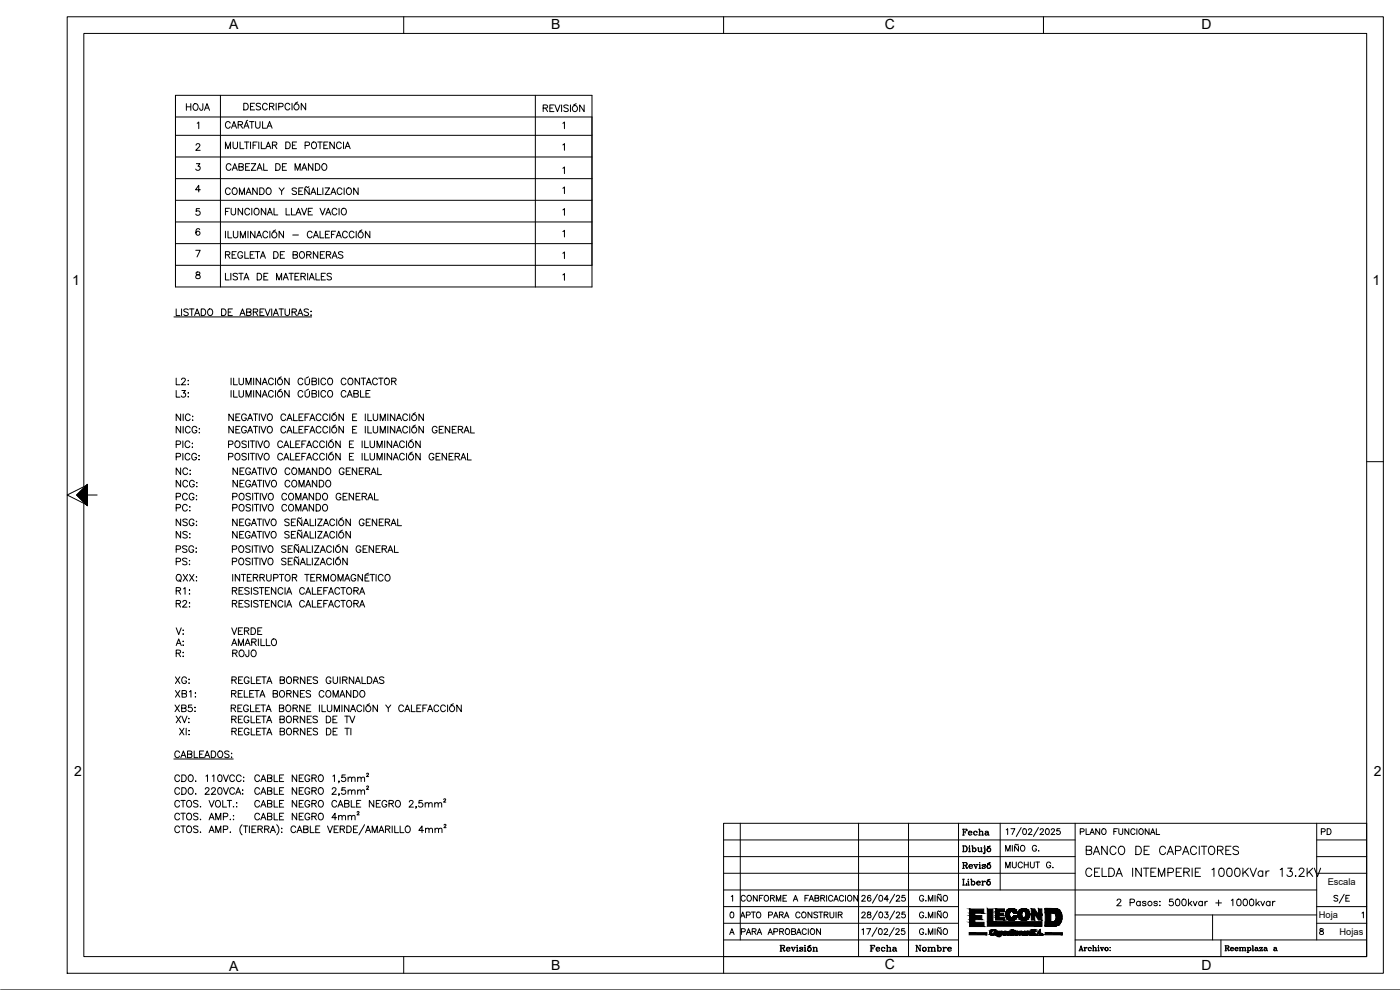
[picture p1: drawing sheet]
<svg xmlns="http://www.w3.org/2000/svg" width="420mm" height="297mm" viewBox="0 0 420 297" stroke-linecap="round" stroke-linejoin="round" font-family="sans-serif">
<defs><g id="words">
<text font-size="6.2" x="399.3" y="272.3">S/E</text>
<g font-size="5.7">
<text x="51.9" y="116.8">L2: ILUMINACIÓN CÚBICO CONTACTOR</text>
<text x="51.9" y="162.6">NS: NEGATIVO SEÑALIZACIÓN</text>
<text x="51.9" y="170.7">PS: POSITIVO SEÑALIZACIÓN</text>
<text x="51.9" y="175.7">QXX: INTERRUPTOR TERMOMAGNÉTICO</text>
<text x="325.3" y="257.5">BANCO DE CAPACITORES</text>
<text x="324.9" y="264.2">CELDA INTEMPERIE 1000KVar 13.2KV</text>
</g>
<g font-size="5.3">
<text x="51.9" y="120.3">L3: ILUMINACIÓN CÚBICO CABLE</text>
<text x="51.9" y="143.6">NC: NEGATIVO COMANDO GENERAL</text>
<text x="51.9" y="147.5">NCG: NEGATIVO COMANDO</text>
<text x="51.9" y="151.3">PCG: POSITIVO COMANDO GENERAL</text>
<text x="51.9" y="154.5">PC: POSITIVO COMANDO</text>
<text x="51.9" y="166.9">PSG: POSITIVO SEÑALIZACIÓN GENERAL</text>
<text x="51.9" y="179.6">R1: RESISTENCIA CALEFACTORA</text>
<text x="51.9" y="183.4">R2: RESISTENCIA CALEFACTORA</text>
<text x="51.9" y="191.6">V: VERDE</text>
<text x="51.9" y="195.1">A: AMARILLO</text>
<text x="51.9" y="198.3">R: ROJO</text>
<text x="51.9" y="206.4">XG: REGLETA BORNES GUIRNALDAS</text>
<text x="52.9" y="221.9">XI: REGLETA BORNES DE TI</text>
</g>
<g font-size="4.9">
<text x="55" y="34.2">HOJA</text>
<text x="67" y="52.2">CABEZAL DE MANDO</text>
<text x="66.7" y="65.6">FUNCIONAL LLAVE VACIO</text>
<text x="66.7" y="78.7">REGLETA DE BORNERAS</text>
<text x="51.9" y="210.3">XB1: RELETA BORNES COMANDO</text>
<text x="51.9" y="218">XV: REGLETA BORNES DE TV</text>
<text x="287.9" y="251.9">Fecha</text>
<text x="395.8" y="251.5">PD</text>
<text x="287.9" y="261.8">Revisó</text>
<text x="300.9" y="261.8">MUCHUT G.</text>
<text x="287.9" y="266.7">Liberó</text>
</g>
<g font-size="4.4">
<text x="233.2" y="286.5">Revisión</text>
<text x="260.4" y="286.5">Fecha</text>
<text x="274.1" y="286.5">Nombre</text>
</g>
<g font-size="4.2">
<text x="68.8" y="8.8">A</text>
<text x="165.4" y="8.8">B</text>
<text x="265.5" y="8.8">C</text>
<text x="360.6" y="8.8">D</text>
<text x="21.6" y="85.4">1</text>
<text x="411.9" y="85.4">1</text>
<text x="22.2" y="232.8">2</text>
<text x="412.3" y="232.8">2</text>
<text x="68.8" y="291.3">A</text>
<text x="165.4" y="291.1">B</text>
<text x="265.5" y="290.7">C</text>
<text x="360.6" y="291">D</text>
</g>
<g font-size="2.8">
<text x="398.5" y="265.5">Escala</text>
<text x="395.8" y="275.5">Hoja</text>
<text x="402" y="280.5">Hojas</text>
</g>
</g></defs>
<!-- layer: FORA3 -->
<path d="M20.2 5h395v287h-395zM121.2 5v5M217.2 5v5M313.2 5v5M410.2 138.5h5M23.2 148.5l3 3-6-3 6-3v6M25.2 146v-136h385v277h-385v-136M26.2 148.5h3M.2 297h419.9M121.2 287v5M217.2 287v5M313.2 287v5" fill="none" stroke="#000" stroke-width=".3"/>
<g fill="#000" stroke="#000" stroke-width=".3">
<path d="M23.2 148.5l3-3v6zM23.2 148.5l3-3v6zM23.2 148.5l3-3v6zM23.2 148.5l3-3v6zM23.2 148.5l3-3v6z"/>
<path d="M23.2 148.5l3 3v-6zM23.2 148.5l3 3v-6z"/>
</g>
<!-- layer: EJES -->
<g fill="none" stroke="#000" stroke-width=".3">
<path d="M217.2 247h193v40h-193zM217.2 252h105.5M217.2 257h105.5M222.2 247v35M257.7 247v40M272.7 247v40M287.7 247v40M288.9 253.8h.8a.93 .93 0 0 1 .6 .9 .93 .93 0 0 1-.6 .9h-.8M289.1 253.8v1.8M289.2 253.8v1.8M289.7 253.8a.99 .99 0 0 1 0 1.8M290.7 254.4h.3v1.2"/>
<path d="M290.7 255.6h.6M290.9 253.9h.1zM290.9 254.4v1.2M291.6 253.8h.3v1.8M291.8 253.8v1.8M291.9 254.6a.56 .56 0 0 1 .9 0 .56 .56 0 0 1 0 .8 .56 .56 0 0 1-.9-.1M292.4 254.4l.5 .5-.1 .4-.4 .3M293.3 254.4h.4v.9l.2 .3M293.6 254.4l.1 1.1 .4 .1 .4-.3M294.3 254.4h.3v1.2M294.5 254.4v1.2h.4M295.3 254.4h.3v1.5l-.4 .1"/>
<path d="M295.4 253.9h.2zM295.5 254.4l-.2 1.7M296.4 254.1l.8-.3zM296.7 254.4a.59 .59 0 0 0-.4 .9 .59 .59 0 0 0 1 0 .59 .59 0 0 0-.4-.9 .6 .6 0 0 0-.6 .5 .6 .6 0 0 0 .4 .7M296.9 254.4l.4 .5-.1 .4-.3 .3M300.2 247v20M301.8 255.4v-1.8l.7 1.8 .6-1.8v1.8M302 249l.4-.4v1.8M303.4 248.6h1.2l-.9 1.8M303.8 253.6v1.8M305.6 253.3l-.3 .3-.4-.3-.3 .3M305.7 253.8v1.6l-1.2-1.6v1.6"/>
<path d="M306.4 253.9l.2-.2a.82 .82 0 0 1 1 .8 .82 .82 0 0 1-1 .8l-.4-.6zM306.5 248.3l-1.5 2.7M307.1 248.7a.86 .86 0 0 1 1.1 .7 .86 .86 0 0 1-.6 1l-.6-.3-.1-.7zM308.7 249.1l.3-.5 .7 .4-.3 .6-.8 .8h1.1M311.1 254.1a.64 .64 0 0 0-.8-.5 .64 .64 0 0 0-.5 .7 .73 .73 0 0 0 .2 .9 .73 .73 0 0 0 1 0l.1-.5h-.4M311.7 248.3l-1.5 2.7M311.7 255.2v.2zM312.2 249.1l.3-.5 .5 .1 .2 .3-.3 .6-.8 .8h1.1M314 248.7a.86 .86 0 0 1 1 .7 .86 .86 0 0 1-.6 1h-.2a1.11 1.11 0 0 1-.2-1.7zM315.5 249.1l.3-.5 .5 .1 .2 .3-.3 .6-.8 .8h1.2M318.1 248.6h-.9v.8a.62 .62 0 0 1 .9 0 .62 .62 0 0 1-.1 .9 .62 .62 0 0 1-.9-.2M322.7 247v40"/>
<path d="M324.2 249.6l1-.1 .1-.7-1.1-.2v1.8M325.9 248.6v1.8h1M327.1 250.4l.7-1.8 .6 1.8M327.4 249.8h.8M330 248.6v1.8l-1.1-1.8v1.8M330.9 248.7a.82 .82 0 0 1 1.1 .8 .82 .82 0 0 1-1.1 .8l-.3-.6zM334.3 249.5h.6M335.4 248.6h-1.1v1.8M335.8 248.6v1.3l.5 .5 .6-.3v-1.5M338.8 248.6v1.8l-1.2-1.8v1.8M340.6 249.1a.64 .64 0 0 0-.7-.5 .64 .64 0 0 0-.5 .7v.4a.64 .64 0 0 0 .5 .7 .64 .64 0 0 0 .7-.4M341.2 248.6v1.8"/>
<path d="M342.1 248.7a.82 .82 0 0 1 1 .8 .82 .82 0 0 1-1 .8l-.3-.6zM344.9 248.6v1.8l-1.2-1.8v1.8M345.3 250.4l.6-1.8 .7 1.8M345.5 249.8h.9M347 248.6v1.8h1M395.2 252h15M395.2 257h15M395.2 247v35M217.2 267h178M217.2 272h70.5M217.2 277h70.5M217.2 262h105.5"/>
<path d="M219.2 279.8h.9M219.3 273.7l.3-.1a.91 .91 0 0 1 .6 .9 .91 .91 0 0 1-.6 .9 1.11 1.11 0 0 1-.3-1.7zM219.5 269l.4-.4v1.8M222.2 275.4l.7-1.8 .7 1.8M222.5 279.6l1-.1 .1-.7-1.1-.2v1.8M222.5 274.8h.8M223.7 269.1a.64 .64 0 0 0-.8-.5 .64 .64 0 0 0-.5 .7v.4a.64 .64 0 0 0 .5 .7 .64 .64 0 0 0 .8-.4M224 274.6l1-.1 .1-.7-1.1-.2v1.8M224.2 279.8h.9M224.3 268.9l.2-.2a.82 .82 0 0 1 1 .8 .82 .82 0 0 1-1 .8l-.3-.6zM225.5 273.6h1.2M225.7 279.5l1-.1 .1-.6-1.1-.2v1.8"/>
<path d="M226.1 273.6v1.8M226.3 279.5l.6 .9M227.2 268.6v1.8l-1.1-1.8v1.8M227.3 273.7a.82 .82 0 0 1 1 .8 .82 .82 0 0 1-1 .8l-.3-.6zM227.5 279.8h.8M227.9 269.5h.7M229 268.6h-1.1v1.8M229.7 268.7a.82 .82 0 0 1 1 .8 .82 .82 0 0 1-1 .8l-.4-.6zM230.7 274.6l1-.1v-.7l-1-.2v1.8M230.7 279.8h.9M231.2 269.5l1-.1 .1-.6-1.1-.2v1.8M231.8 269.5l.6 .9"/>
<path d="M232.2 275.4l.6-1.8 .7 1.8M232.2 279.6l1-.1 .1-.7-1.1-.2v1.8M232.4 274.8h.8M233 270.4v-1.8l.7 1.8 .6-1.8v1.8M233.9 274.5l1-.1 .1-.6-1.1-.2v1.8M234 279.5l1-.1 .2-.4-.5-.4h-.7v1.8M234.5 274.5l.6 .9M234.6 279.5l.6 .9M235 269.5h.7M235.4 275.4l.7-1.8 .6 1.8M235.7 274.8h.8M235.8 278.9l.2-.2a.82 .82 0 0 1 1 .8 .82 .82 0 0 1-1 .8l-.3-.6z"/>
<path d="M236.1 268.6h-1.1v1.8h1.1M237.6 279.5l1-.1 .1-.4-.4-.4h-.7v1.8l1.1-.2v-.4l-.4-.3M238.1 270.4l.6-1.8 .7 1.8M238.3 269.8h.9M239.3 279.8h.9M240.1 274.1a.65 .65 0 0 0-.8-.5 .65 .65 0 0 0-.5 .7v.4a.65 .65 0 0 0 .5 .7 .65 .65 0 0 0 .8-.4M240.9 273.7a.82 .82 0 0 1 1 .8 .82 .82 0 0 1-1 .8l-.3-.6zM241.6 269.5h.6M242 279.1a.64 .64 0 0 0-.7-.5 .64 .64 0 0 0-.6 .7v.4a.64 .64 0 0 0 .6 .7 .64 .64 0 0 0 .7-.4M242.6 278.6v1.8M242.7 268.6h-1.1v1.8M242.8 270.4l.7-1.8 .7 1.8"/>
<path d="M243.1 269.8h.8M243.5 278.7a.82 .82 0 0 1 1 .8 .82 .82 0 0 1-1 .8l-.3-.6zM243.7 273.6v1.8l-1.2-1.8v1.8M244.6 269.5l1-.1 .1-.6-1.1-.2v1.8l1.1-.2v-.4l-.4-.3M245.4 273.9l-.4-.3-.8 .3 .2 .4 1 .6v.2l-.4 .3-.8-.3M245.7 273.6h1.2M246.2 278.6v1.8l-1.1-1.8v1.8M246.3 269.5l1-.1 .1-.6-1.1-.2v1.8M246.3 273.6v1.8M246.9 269.5l.6 .9M247.3 274.5l1-.1 .1-.6-1.1-.2v1.8M247.9 274.5l.6 .9"/>
<path d="M248.1 268.6v1.8M249.1 273.6v1.3l.5 .5 .6-.3v-1.5M249.9 269.1a.64 .64 0 0 0-.7-.5 .64 .64 0 0 0-.5 .7v.4a.64 .64 0 0 0 .5 .7 .64 .64 0 0 0 .7-.4M250.2 270.4l.7-1.8 .7 1.8M250.5 269.8h.8M250.9 273.6v1.8M251.6 274.5l1-.1 .1-.6-1.1-.2v1.8M252.2 274.5l.5 .9M253.2 269.1a.64 .64 0 0 0-.8-.5 .64 .64 0 0 0-.5 .7v.4a.64 .64 0 0 0 .5 .7 .64 .64 0 0 0 .8-.4M253.7 268.6v1.8M254.7 268.7a.82 .82 0 0 1 1 .8 .82 .82 0 0 1-1 .8l-.4-.6zM257.4 268.6v1.8l-1.2-1.8v1.8"/>
<path d="M258.7 274.1l.3-.5 .5 .1 .2 .3-.3 .6-.8 .8h1.1M258.7 269.1l.3-.5 .7 .4-.3 .6-.8 .8h1.1M258.7 279l.4-.4v1.8M260.1 278.6h1.2l-.8 1.8M260.4 273.7v.5a.72 .72 0 0 1 .8 .3 .72 .72 0 0 1 0 .8l-.9-.1v-.6l1-.5-.1-.4zM261.3 268.9l-.1-.2a.86 .86 0 0 0-1 .6 .86 .86 0 0 0 .6 1.1 .54 .54 0 0 0 .6-.5 .54 .54 0 0 0-.5-.6 .54 .54 0 0 0-.6 .5M263.2 278.3l-1.5 2.7M263.3 273.3l-1.5 2.7M263.3 268.3l-1.5 2.7M263.9 278.7l.2-.1a.9 .9 0 0 1 .7 .9 .9 .9 0 0 1-.7 .9 1.11 1.11 0 0 1-.2-1.7zM264 273.7a.86 .86 0 0 1 1 .7 .86 .86 0 0 1-.6 1l-.6-.3-.1-.7zM264 268.7a.86 .86 0 0 1 1 .6 .86 .86 0 0 1-.6 1.1h-.2a1.12 1.12 0 0 1-.2-1.7z"/>
<path d="M265.4 279.1l.3-.5 .7 .4-.3 .6-.8 .8h1.2M265.6 273.6h.9l-.5 .7a.58 .58 0 0 1 .4 1 .58 .58 0 0 1-1-.2M266.7 269.8h-1.3l.8-1.2v1.8M268.4 278.3l-1.5 2.7M268.5 273.3l-1.5 2.7M268.5 268.3l-1.5 2.7M268.9 279.1l.3-.5 .7 .4-.3 .6-.8 .8h1.1M269 274.1l.3-.5 .5 .1 .2 .3-.3 .6-.8 .8h1.2M269 269.1l.3-.5 .5 .1 .2 .3-.3 .6-.8 .8h1.2M271.5 278.6h-.9l-.1 .8a.62 .62 0 0 1 1 0 .62 .62 0 0 1-.1 .9 .62 .62 0 0 1-.9-.2M271.6 273.6h-.9v.8a.62 .62 0 0 1 .9 0 .62 .62 0 0 1-.1 .9 .62 .62 0 0 1-.9-.2M271.6 268.6h-.9v.8a.62 .62 0 0 1 .9 0 .62 .62 0 0 1-.1 .9 .62 .62 0 0 1-.9-.2"/>
<path d="M277.2 279.1a.64 .64 0 0 0-.7-.5 .64 .64 0 0 0-.6 .7 .73 .73 0 0 0 .3 .9 .73 .73 0 0 0 .9-.1l.1-.4h-.4M277.2 274.1a.64 .64 0 0 0-.7-.5 .64 .64 0 0 0-.6 .7v.4a.63 .63 0 0 0 .7 .7 .63 .63 0 0 0 .6-.7h-.4M277.2 269.1a.64 .64 0 0 0-.7-.5 .64 .64 0 0 0-.6 .7v.4a.63 .63 0 0 0 .7 .7 .63 .63 0 0 0 .6-.7h-.4M277.9 275.2v.2zM277.9 270.2v.2zM278.6 275.4v-1.8l.7 1.8 .7-1.8v1.8M278.6 270.4v-1.8l.7 1.8 .7-1.8v1.8M280.6 268.6v1.8M280.6 273.6v1.8M280.6 278.6v1.8M282.4 278.3l-.3 .3-.4-.3-.3 .3M282.4 273.3l-.3 .3-.4-.3-.3 .3"/>
<path d="M282.4 268.3l-.3 .3-.4-.3-.3 .3M282.4 278.8v1.6l-1.1-1.6v1.6M282.4 273.8v1.6l-1.1-1.6v1.6M282.4 268.8v1.6l-1.1-1.6v1.6M283.2 278.9l.2-.2a.82 .82 0 0 1 1 .8 .82 .82 0 0 1-1 .8l-.4-.6zM283.2 273.9l.2-.2a.82 .82 0 0 1 1 .8 .82 .82 0 0 1-1 .8l-.4-.6zM283.2 268.9l.2-.2a.82 .82 0 0 1 1 .8 .82 .82 0 0 1-1 .8l-.4-.6zM322.7 274.5h72.5M335.2 270.2l.4-.4 .6 .1 .2 .2-.3 .7-.9 1h1.3M339.2 270.8l1.1-.1 .2-.3-.1-.4-1.2-.2v2M342.2 270.7a.64 .64 0 0 0-.9-.1 .64 .64 0 0 0 0 1 .64 .64 0 0 0 .9-.1M342.2 270.4v1.4"/>
<path d="M343.9 270.7l-.4-.3-.5 .1v.4l.8 .3 .1 .3-.4 .3-.6-.3M347.3 270.7l-.3-.3-.6 .1v.4l.8 .3 .1 .3-.3 .3-.7-.3M348 270.5h.2zM348.1 271.6v.2zM352 269.8h-1v.8a.71 .71 0 0 1 1 0 .71 .71 0 0 1-.1 1.1 .71 .71 0 0 1-1-.3M353 269.9a.65 .65 0 0 1 1 .2l.1 .5a.86 .86 0 0 1-.8 1.2 1.28 1.28 0 0 1-.3-1.9zM355 269.9a.65 .65 0 0 1 .9 .2l.1 .5a.86 .86 0 0 1-.8 1.2 1.28 1.28 0 0 1-.2-1.9zM356.7 269.8v2M357 271l.7 .8M357.6 270.4l-.9 1M358.1 270.4l.6 1.4 .5-1.4M360.9 270.7a.64 .64 0 0 0-1-.1 .64 .64 0 0 0 0 1 .64 .64 0 0 0 1-.1"/>
<path d="M360.9 270.4v1.4M361.6 270.4v1.4M362.4 270.4l-.5 .1-.3 .5M363.9 274.5v7.5M364.9 270.9h1.7M365.7 270.1v1.7M369.5 270.1l.5-.3v2M371.4 269.9a.65 .65 0 0 1 1 .2l.1 .5a.86 .86 0 0 1-.8 1.2 1.28 1.28 0 0 1-.3-1.9zM373.3 269.9a.65 .65 0 0 1 1 .2l.1 .5a.86 .86 0 0 1-.8 1.2 1.28 1.28 0 0 1-.3-1.9zM375.2 269.9a.65 .65 0 0 1 1 .2l.1 .5a.86 .86 0 0 1-.8 1.2 1.28 1.28 0 0 1-.3-1.9zM377 269.8v2M377.3 271l.7 .8"/>
<path d="M377.9 270.4l-.9 1M378.4 270.4l.6 1.4 .5-1.4M381.1 270.7a.64 .64 0 0 0-.9-.1 .64 .64 0 0 0 0 1 .64 .64 0 0 0 .9-.1M381.1 270.4v1.4M381.9 270.4v1.4M382.7 270.4l-.5 .1-.3 .5M395.2 272h15M395.2 277h15M395.2 262h15M396.2 278.7v.5l.7 .3 .3 .3a.57 .57 0 0 1-.6 .6 .57 .57 0 0 1-.5-.8l1-.5-.1-.4zM408.7 274l.5-.4v1.8M217.2 282h70.5"/>
<path d="M219 280.4l.7-1.8 .6 1.8M224 280.4l.7-1.8 .6 1.8M227.2 280.4l.7-1.8 .7 1.8M230.5 280.4l.7-1.8 .6 1.8M239.1 280.4l.6-1.8 .7 1.8M277.8 280.3h.2zM278.6 280.4v-1.8l.7 1.8 .7-1.8v1.8M322.7 282h87.5M323.8 285.3h.4M323.9 285.3l.5-1.5 .5 1.5M324.1 284.8h.6M324.4 284l.5 1.3"/>
<path d="M324.7 285.3h.4M325.3 285.3h.5M325.3 284.3h.3v1M325.5 284.3v1M326.2 284.3h-.4l-.2 .4M327 284.3l-.3 .4 .3 .6M327.4 284.5l.1 .1a.51 .51 0 0 0-.8-.2 .51 .51 0 0 0 0 .8 .51 .51 0 0 0 .8-.1M327.9 285.3h.5M327.9 283.8h.3v1.5M328.1 283.8v1.5M328.2 284.5l.7-.2v1M328.7 284.3l.2 .2v.8"/>
<path d="M328.7 285.3h.5M329.4 284.3h.3v1M329.4 285.3h.5M329.7 283.8h.1M329.7 284.3v1M330.2 284.3h.4M330.3 284.3l.4 1 .5-1M330.4 284.3l.3 .8M330.9 284.3h.4M332 284.3a.51 .51 0 0 0-.3 .7 .51 .51 0 0 0 .8 0 .51 .51 0 0 0-.3-.7 .52 .52 0 0 0-.5 .4 .52 .52 0 0 0 .3 .6M332.2 284.3l.3 .4-.3 .6M333.2 284.3h.1"/>
<path d="M333.2 285.1h.1M366.4 282v5M367.6 283.8h.9l.3 .3-.1 .3-.8 .1M367.6 285.3h.5M367.8 283.8v1.5M367.9 283.8v1.5M368.3 284.5l.6 .6M368.4 284.6l.2 .6 .2 .1 .1-.2M368.5 283.8l.3 .3-.3 .4M369.3 284.7h.9a.5 .5 0 0 0-.7-.3 .5 .5 0 0 0-.2 .7 .5 .5 0 0 0 .7 .1l.2-.1M369.7 284.3l-.4 .4 .4 .6M370 284.3l.1 .4"/>
<path d="M370.7 284.7h.8a.53 .53 0 0 0-.8-.2 .53 .53 0 0 0 0 .8 .53 .53 0 0 0 .8-.2M371.1 284.3l-.4 .4 .4 .6M371.4 284.3l.1 .4M371.9 285.3h.5M371.9 284.3h.3v1M372.1 284.3v1M372.2 284.5l.7-.2 .1 1M372.7 284.3l.2 .2v.8M372.7 285.3h.5M373 284.5l.7-.2 .1 1M373.5 284.3l.2 .2v.8M373.5 285.3h.5"/>
<path d="M374.3 284.3h.3v1.5M374.3 285.8h.5M374.5 284.3v1.5M374.6 284.5a.48 .48 0 0 1 .7-.1 .48 .48 0 0 1 0 .7 .48 .48 0 0 1-.7 0M375 284.3l.3 .4-.3 .6M375.8 283.8h.2v1.5M375.8 285.3h.5M376 283.8v1.5M376.8 284.4l.5-.1 .3 1M376.9 284.7l-.2 .2 .2 .4M377.4 284.4v.7l.3 .2M377.4 284.6l-.8 .3 .3 .4 .5-.2"/>
<path d="M378.1 284.3l-.1 .3v-.3h.9l-.8 1M378.8 284.3l-.8 1h.9v-.3l-.1 .3M379.5 284.4l.5-.1 .3 1M379.6 284.7l-.2 .2 .2 .4M380.1 284.4v.7l.3 .2M380.1 284.6l-.8 .3 .3 .4 .5-.2M382.4 284.4l.6-.1 .3 1M382.5 284.7l-.2 .2 .2 .4M383.1 284.4v.7l.2 .2M383.1 284.6l-.8 .3 .2 .4 .6-.2"/>
<circle cx="345.1" cy="271.1" r=".66"/>
</g>
<g fill="#000" stroke="#000" stroke-width=".3">
<path d="M299.1 279.5h.2zM299.4 279.5h.3zM299.9 279.5h.4zM301.8 279.5h.3zM303.4 276.1h.4zM303.4 279.5h.4zM304.4 279.3h.1zM305.1 279.5h.1zM305.9 279.5h.4zM306.5 279.5h.2zM306.9 276.1h.8zM307.2 279.5h.2z"/>
<path d="M307.3 279.5h.1zM298 280.4h.2zM300.1 280.5h.2zM308.3 280.5h.1zM308.3 280.4h.1zM308.3 280.4h.2zM311.3 280.2l-.1 .1zM312.7 280.3h.2z"/>
<path d="M291 274l1.6 .7v-.7zM291 274l1.6 .7h-1.6z"/>
<path d="M291 275.9l1.6 .8v-.8zM291 275.9l1.6 .8h-1.6z"/>
<path d="M291 274.7l3.7 1.2v-1.2zM291 274.7l3.7 1.2h-3.7z"/>
<path d="M291 272.8l4.2 1.2v-1.2zM291 272.8l4.2 1.2h-4.2z"/>
<path d="M291 276.7l4.3 1.3v-1.3zM291 276.7l4.3 1.3h-4.3z"/>
<path d="M290.9 279.8l5.3 .7v-.7zM290.9 279.8l5.3 .7h-5.3z"/>
<path d="M297.1 279.9h.4zM297.1 279.9h.4z"/>
<path d="M297.1 279.9h.4zM297.1 279.9h.4z"/>
<path d="M297.1 279.9l.4 .1zM297.1 279.9l.4 .1z"/>
<path d="M297.1 280h.4zM297.1 280h.4z"/>
<path d="M297.1 280l.4 .1zM297.1 280l.4 .1z"/>
<path d="M297.1 279.8h.4zM297.1 279.8h.4z"/>
<path d="M297.1 279.8h.4zM297.1 279.8h.4z"/>
<path d="M297.1 279.8h.4zM297.1 279.8l.4 .1z"/>
<path d="M297.1 279.7h.4zM297.1 279.7l.4 .1z"/>
<path d="M297.1 279.7h.4zM297.1 279.7h.4z"/>
<path d="M297.1 279.7h.4zM297.1 279.7h.4z"/>
<path d="M297.1 279.7h.4zM297.1 279.7h.4z"/>
<path d="M297.2 279.6h.4zM297.2 279.6l.3 .1z"/>
<path d="M297.2 279.6h.4zM297.2 279.6h.4z"/>
<path d="M297.2 279.5h.4zM297.2 279.5l.4 .1z"/>
<path d="M297.2 279.5h.4zM297.2 279.5h.4z"/>
<path d="M297.2 279.4h.4zM297.2 279.4l.4 .1z"/>
<path d="M297.3 279.4h.3zM297.3 279.4h.3z"/>
<path d="M297.3 279.4h.4zM297.3 279.4h.3z"/>
<path d="M297.3 279.4h.4zM297.3 279.4h.4z"/>
<path d="M297.3 279.3h.4zM297.3 279.3l.4 .1z"/>
<path d="M297.3 279.3h.4zM297.3 279.3h.4z"/>
<path d="M297.4 279.3h.3zM297.3 279.3h.4z"/>
<path d="M297.4 279.3h.3zM297.4 279.3h.3z"/>
<path d="M297.4 279.2h.4zM297.4 279.2l.3 .1z"/>
<path d="M297.5 279.2h.3zM297.5 279.2h.3z"/>
<path d="M297.5 279.1h.3zM297.5 279.2h.3z"/>
<path d="M297.6 279.1h.3zM297.6 279.1h.2z"/>
<path d="M297.6 279.1h.3zM297.6 279.1h.3z"/>
<path d="M297.6 279.1h.3zM297.6 279.1h.3z"/>
<path d="M297.6 279.1h.4zM297.6 279.1h.3z"/>
<path d="M296.3 272.7l1.7 3.8v-3.8zM296.3 272.7l1.7 3.8h-1.7z"/>
<path d="M297.6 279h.4zM297.6 279.1h.4z"/>
<path d="M297.7 279h.3zM297.6 279h.4z"/>
<path d="M297.7 279h.3zM297.7 279h.3z"/>
<path d="M297.7 279h.4zM297.7 279h.4z"/>
<path d="M298 278.9h.3zM298 278.9h.3z"/>
<path d="M298 278.9h.4zM297.9 278.9h.5z"/>
<path d="M297.9 278.9l.5 .1zM297.8 279h.6z"/>
<path d="M297.8 279h.7zM297.8 279h.7z"/>
<path d="M298.4 279.2h.2zM298.4 279.2h.2z"/>
<path d="M298.4 279.1h.2zM298.4 279.1h.2z"/>
<path d="M298.4 279.1h.2zM298.4 279.1l.2 .1z"/>
<path d="M298.3 279l.3 .1zM298.3 279l.3 .1z"/>
<path d="M298.3 279.1h.3zM298.3 279.1h.3z"/>
<path d="M298.4 279.1h.2zM298.4 279.1h.2z"/>
<path d="M298.2 279h.4zM298.2 279h.4z"/>
<path d="M298.3 279h.3zM298.3 279h.3z"/>
<path d="M298.3 279h.3zM298.3 279h.3z"/>
<path d="M297.8 279h.9zM297.8 279h.9z"/>
<path d="M297.8 279h.9zM297.7 279h.9z"/>
<path d="M298.7 280h.2zM298.7 280l.2 .1z"/>
<path d="M298.7 280h.2zM298.7 280h.2z"/>
<path d="M298.7 279.9h.3zM298.7 279.9l.2 .1z"/>
<path d="M298.7 279.9h.3zM298.7 279.9h.3z"/>
<path d="M298.7 279.9h.3zM298.7 279.9h.3z"/>
<path d="M298.7 279.8h.3zM298.7 279.8l.3 .1z"/>
<path d="M298.8 279.8h.2zM298.8 279.8h.2z"/>
<path d="M298.8 279.7h.2zM298.8 279.7l.2 .1z"/>
<path d="M298.8 279.7h.3zM298.8 279.7h.2z"/>
<path d="M298.9 279.7h.2zM298.9 279.7h.2z"/>
<path d="M298.9 279.6h.2zM298.9 279.6l.2 .1z"/>
<path d="M298.9 279.6h.2zM298.9 279.6h.2z"/>
<path d="M298.9 279.6h.2zM298.9 279.6h.2z"/>
<path d="M298.9 279.6h.2zM298.9 279.6h.2z"/>
<path d="M299 279.5h.2zM299 279.5h.2z"/>
<path d="M299 279.5h.2zM299 279.5l.1 .1z"/>
<path d="M299 279.5h.2zM299 279.5h.2z"/>
<path d="M299.1 279.5h.2zM299.1 279.5h.2z"/>
<path d="M299.1 279.5h.2zM299.1 279.5h.2z"/>
<path d="M299.1 279.5h.2zM299 279.5h.3z"/>
<path d="M299 279.5h.3zM299 279.5h.3z"/>
<path d="M299.3 280h.3zM299.3 280h.2z"/>
<path d="M299.3 279.9h.3zM299.3 279.9l.3 .1z"/>
<path d="M299.3 279.9h.3zM299.3 279.9h.3z"/>
<path d="M299.3 279.8h.3zM299.3 279.8l.3 .1z"/>
<path d="M299.3 279.8h.3zM299.3 279.8h.3z"/>
<path d="M299.3 279.7h.3zM299.3 279.7h.3z"/>
<path d="M299.3 279.7h.3zM299.3 279.7l.3 .1z"/>
<path d="M299.3 279.7h.3zM299.3 279.7h.3z"/>
<path d="M299.3 279.6h.3zM299.3 279.6h.3z"/>
<path d="M299.3 279.6h.3zM299.3 279.6l.3 .1z"/>
<path d="M299.4 279.5l.2 .1zM299.4 279.5l.2 .1z"/>
<path d="M298.8 273.5l1 .5v-.5zM298.8 273.5l1 .5h-1z"/>
<path d="M298.8 274.7l1 .5v-.5zM298.8 274.7l1 .5h-1z"/>
<path d="M300 279.7l.3 .1zM300 279.7l.3 .1z"/>
<path d="M300 279.8l.1 .6 .2-.6zM300 279.8l.1 .6h-.3z"/>
<path d="M300 279.7h.3zM300 279.7h.3z"/>
<path d="M300 279.7h.3zM300 279.7h.3z"/>
<path d="M300 279.6h.3zM300 279.6h.3z"/>
<path d="M300 279.7h.3zM300 279.7h.3z"/>
<path d="M300 279.6h.3zM300 279.6h.3z"/>
<path d="M300 279.6h.3zM300 279.6h.3z"/>
<path d="M300 279.5l.3 .1zM300 279.5l.3 .1z"/>
<path d="M300 279.6h.3zM300 279.6h.3z"/>
<path d="M300 279.7h.3zM300 279.7h.3z"/>
<path d="M299.9 279.5h.4zM299.9 279.5h.4z"/>
<path d="M300 279.7h.3zM300 279.7h.3z"/>
<path d="M300 279.7h.3zM300 279.7h.3z"/>
<path d="M300 279.6h.4zM300 279.6l.4 .1z"/>
<path d="M300 279.6h.4zM300 279.6h.4z"/>
<path d="M300.5 279.5h.3zM300.5 279.5h.3z"/>
<path d="M300.5 279.5h.3zM300.5 279.5h.3z"/>
<path d="M300.5 279.5h.3zM300.5 279.5h.3z"/>
<path d="M300.5 279.5h.3zM300.5 279.5h.3z"/>
<path d="M300.4 279.5h.4zM300.4 279.5h.4z"/>
<path d="M300.4 279.5h.4zM300.4 279.5h.4z"/>
<path d="M300.4 279.5l.5 .1zM300.4 279.5l.5 .1z"/>
<path d="M300.5 280h.3zM300.5 280h.3z"/>
<path d="M300.4 279.6h.5zM300.4 279.6h.5z"/>
<path d="M300.4 279.6h.5zM300.4 279.6h.5z"/>
<path d="M300.6 280h.3zM300.6 280h.3z"/>
<path d="M300.6 280h.3zM300.6 280h.2z"/>
<path d="M300.3 279.6h.6zM300.3 279.6h.6z"/>
<path d="M300.5 279.6h.4zM300.5 279.6h.4z"/>
<path d="M300.5 279.6h.4zM300.5 279.6h.4z"/>
<path d="M300.6 279.9h.3zM300.6 279.9h.3z"/>
<path d="M300.6 279.9h.3zM300.6 279.9l.3 .1z"/>
<path d="M300.6 279.8l.3 .1zM300.6 279.8l.3 .1z"/>
<path d="M300.6 279.9h.3zM300.6 279.9h.3z"/>
<path d="M300.5 279.6l.4 .1zM300.5 279.6l.4 .1z"/>
<path d="M300.5 279.7h.4zM300.5 279.7h.4z"/>
<path d="M300.6 279.7h.3zM300.6 279.7h.3z"/>
<path d="M300.6 279.7h.3zM300.6 279.7h.3z"/>
<path d="M300.6 279.7h.3zM300.6 279.7h.3z"/>
<path d="M300.6 279.7h.3zM300.6 279.7h.3z"/>
<path d="M300.6 279.7h.3zM300.6 279.7h.3z"/>
<path d="M300.6 279.7l.3 .1zM300.6 279.7l.3 .1z"/>
<path d="M300.6 279.8h.3zM300.6 279.8h.3z"/>
<path d="M300.6 279.8h.3zM300.6 279.8h.3z"/>
<path d="M300.6 279.8h.3zM300.6 279.8h.3z"/>
<path d="M300.6 279.8h.3zM300.6 279.8h.3z"/>
<path d="M298.8 274l2.4 .7v-.7zM298.8 274l2.4 .7h-2.4z"/>
<path d="M301.1 280h.2zM301.1 280h.2z"/>
<path d="M301.1 280h.2zM301.1 280l.2 .1z"/>
<path d="M301.1 279.9h.3zM301.1 279.9l.2 .1z"/>
<path d="M301.1 279.9h.3zM301.1 279.9h.3z"/>
<path d="M301.1 279.9h.3zM301.1 279.9h.3z"/>
<path d="M301.1 279.8h.3zM301.1 279.8l.3 .1z"/>
<path d="M301.1 279.8h.3zM301.1 279.8h.3z"/>
<path d="M301.2 279.7h.2zM301.2 279.7l.2 .1z"/>
<path d="M298.8 272.7l2.7 .8v-.8zM298.8 272.7l2.7 .8h-2.7z"/>
<path d="M301.2 279.7h.3zM301.2 279.7h.2z"/>
<path d="M301.3 279.7h.2zM301.3 279.7h.2z"/>
<path d="M301.3 279.6h.2zM301.3 279.6l.2 .1z"/>
<path d="M298.8 275.2l2.7 .9v-.9zM298.8 275.2l2.7 .9h-2.7z"/>
<path d="M301.3 279.6h.2zM301.3 279.6h.2z"/>
<path d="M301.3 279.6h.2zM301.3 279.6h.2z"/>
<path d="M301.3 279.6h.3zM301.3 279.6h.2z"/>
<path d="M301.4 279.5h.2zM301.4 279.5l.2 .1z"/>
<path d="M301.4 279.5h.2zM301.4 279.5h.2z"/>
<path d="M301.4 279.5h.2zM301.4 279.5h.2z"/>
<path d="M301.5 279.5h.2zM301.5 279.5h.2z"/>
<path d="M301.5 279.5h.2zM301.5 279.5h.2z"/>
<path d="M301.5 279.5h.2zM301.4 279.5h.3z"/>
<path d="M301.4 279.5h.3zM301.4 279.5h.3z"/>
<path d="M301.7 280h.2zM301.7 280h.2z"/>
<path d="M301.7 279.9h.3zM301.7 279.9l.2 .1z"/>
<path d="M301.7 279.9h.3zM301.7 279.9h.3z"/>
<path d="M301.7 279.8h.3zM301.7 279.8l.3 .1z"/>
<path d="M301.7 279.8h.3zM301.7 279.8h.3z"/>
<path d="M301.7 279.7h.3zM301.7 279.7l.3 .1z"/>
<path d="M301.7 279.7h.3zM301.7 279.7h.3z"/>
<path d="M301.7 279.6h.3zM301.7 279.6h.3z"/>
<path d="M301.7 279.6l.3 .1zM301.7 279.6l.3 .1z"/>
<path d="M301.7 279.7h.3zM301.7 279.7h.3z"/>
<path d="M301.8 279.5h.3zM301.8 279.5l.2 .1z"/>
<path d="M302.3 280h.2zM302.3 280h.2z"/>
<path d="M302.3 280h.2zM302.3 280h.2z"/>
<path d="M302.3 279.9h.2zM302.3 279.9h.2z"/>
<path d="M302.3 279.9l.2 .1zM302.3 279.9l.2 .1z"/>
<path d="M302.3 280h.2zM302.3 280h.2z"/>
<path d="M302.3 279.9h.3zM302.3 279.9h.2z"/>
<path d="M302.3 279.8h.3zM302.3 279.8l.3 .1z"/>
<path d="M302.3 279.8h.3zM302.3 279.8h.3z"/>
<path d="M302.3 279.8h.3zM302.3 279.8h.3z"/>
<path d="M302.4 279.8h.2zM302.4 279.8h.2z"/>
<path d="M302.4 279.7h.2zM302.4 279.7h.2z"/>
<path d="M302.4 279.7h.2zM302.4 279.7l.2 .1z"/>
<path d="M302.4 279.7h.3zM302.4 279.7h.2z"/>
<path d="M302.4 279.7h.3zM302.4 279.7h.3z"/>
<path d="M302.5 279.7h.2zM302.5 279.7h.2z"/>
<path d="M302.5 279.6h.2zM302.5 279.6h.2z"/>
<path d="M302.5 279.6h.2zM302.5 279.7h.2z"/>
<path d="M302.5 279.6h.2zM302.5 279.6h.2z"/>
<path d="M302.5 279.6h.2zM302.5 279.6h.2z"/>
<path d="M302.6 279.6h.2zM302.5 279.6h.2z"/>
<path d="M302.6 279.5h.2zM302.6 279.5l.2 .1z"/>
<path d="M302.6 279.5h.2zM302.6 279.5h.2z"/>
<path d="M302.6 279.5h.3zM302.6 279.5h.2z"/>
<path d="M302.7 279.5h.2zM302.6 279.5h.3z"/>
<path d="M302.7 279.5h.2zM302.7 279.5h.2z"/>
<path d="M301.9 274.2h1.1zM301.9 274.2h1.1z"/>
<path d="M301.9 274.2l1.1 .1zM301.9 274.2l1.1 .1z"/>
<path d="M301.9 274.3l1.1 .1zM301.9 274.3l1.1 .1z"/>
<path d="M301.9 274.4l1.1 .1zM301.9 274.4l1.1 .1z"/>
<path d="M301.9 274.5l1.1 .1zM301.9 274.5l1.1 .1z"/>
<path d="M301.9 274.6h1.1zM301.9 274.6h1.1z"/>
<path d="M301.9 274.6l1.1 .1zM301.9 274.6l1.1 .1z"/>
<path d="M301.9 274.1h1.1zM301.9 274.1l1.1 .1z"/>
<path d="M301.9 274.7l1.1 .1zM301.9 274.7l1.1 .1z"/>
<path d="M301.9 274h1.1zM301.9 274h1.1z"/>
<path d="M301.9 274h1.1zM301.9 274l1.1 .1z"/>
<path d="M301.9 274.8h1.1zM301.9 274.8h1.1z"/>
<path d="M301.9 274.8l1.1 .1zM301.9 274.8l1.1 .1z"/>
<path d="M302.9 279.4l.1 .1zM302.8 279.5h.2z"/>
<path d="M301.9 273.9h1.1zM301.9 273.9l1.1 .1z"/>
<path d="M301.9 274.9h1.2zM301.9 274.9h1.2z"/>
<path d="M301.9 273.8h1.2zM301.9 273.8l1.1 .1z"/>
<path d="M301.9 274.9l1.2 .1zM301.9 274.9l1.2 .1z"/>
<path d="M301.9 275h1.2zM301.9 275h1.2z"/>
<path d="M302.8 279.5h.3zM302.8 279.5h.3z"/>
<path d="M302 273.7h1.1zM302 273.7l1.1 .1z"/>
<path d="M302 275l1.1 .1zM302 275l1.1 .1z"/>
<path d="M302.8 279.5h.3zM302.7 279.5h.4z"/>
<path d="M302.9 279.5h.2zM302.9 279.5h.2z"/>
<path d="M302 273.7h1.1zM302 273.7h1.1z"/>
<path d="M302 275.1h1.2zM302 275.1h1.2z"/>
<path d="M303 279.5h.1zM303 279.5h.1z"/>
<path d="M302.9 279.8h.2zM302.9 279.8h.2z"/>
<path d="M302 273.6h1.1zM302 273.6l1.1 .1z"/>
<path d="M303 279.5h.2zM303 279.5h.2z"/>
<path d="M302.9 279.8h.2zM302.9 279.8h.2z"/>
<path d="M302.9 279.8h.2zM302.9 279.8h.2z"/>
<path d="M302 273.6h1.2zM302 273.6h1.1z"/>
<path d="M303 279.5l.2 .1zM303 279.5l.2 .1z"/>
<path d="M302.9 279.7h.3zM302.9 279.7l.2 .1z"/>
<path d="M302 275.1l1.2 .1zM302 275.1l1.2 .1z"/>
<path d="M303 279.6h.2zM303 279.6h.2z"/>
<path d="M303 279.6h.2zM303 279.6h.2z"/>
<path d="M302.9 279.7h.3zM302.9 279.7h.3z"/>
<path d="M302.9 279.7h.3zM302.9 279.7h.3z"/>
<path d="M302.9 279.7h.3zM302.9 279.7h.3z"/>
<path d="M303 279.6h.2zM303 279.6h.2z"/>
<path d="M303 279.6h.2zM302.9 279.6h.3z"/>
<path d="M302.9 279.6h.3zM302.9 279.6h.3z"/>
<path d="M302.9 279.6l.3 .1zM302.9 279.6l.3 .1z"/>
<path d="M302.9 279.7h.3zM302.9 279.7h.3z"/>
<path d="M302.9 279.7h.3zM302.9 279.7h.3z"/>
<path d="M302.9 279.7h.3zM302.9 279.7h.3z"/>
<path d="M302 273.6h1.2zM302 273.6h1.2z"/>
<path d="M302 275.2h1.3zM302 275.2h1.3z"/>
<path d="M302 273.5h1.3zM302 273.5l1.2 .1z"/>
<path d="M302 275.2h1.3zM302 275.2h1.3z"/>
<path d="M302.1 273.5h1.2zM302.1 273.5h1.2z"/>
<path d="M302 275.2l1.4 .1zM302 275.2l1.4 .1z"/>
<path d="M302.1 273.5h1.3zM302.1 273.5h1.2z"/>
<path d="M302.1 273.5h1.3zM302.1 273.5h1.3z"/>
<path d="M302.1 275.3h1.4zM302.1 275.3h1.4z"/>
<path d="M302.1 273.5h1.4zM302.1 273.5h1.3z"/>
<path d="M302.1 275.3h1.5zM302.1 275.3h1.5z"/>
<path d="M302.1 273.4h1.4zM302.1 273.4l1.4 .1z"/>
<path d="M303.5 279.7h.3zM303.5 279.7h.3z"/>
<path d="M303.5 279.7l.1 .6 .2-.6zM303.5 279.7l.1 .6h-.3z"/>
<path d="M303.4 272.6h.5zM303.3 272.6h.6z"/>
<path d="M303.5 279.7h.3zM303.5 279.7h.3z"/>
<path d="M303.5 279.7h.3zM303.5 279.7h.3z"/>
<path d="M303.5 279.7h.3zM303.5 279.7h.3z"/>
<path d="M303.5 279.6l.3 .1zM303.5 279.7h.3z"/>
<path d="M303.5 279.7h.3zM303.5 279.7h.3z"/>
<path d="M303.5 279.6h.3zM303.5 279.6h.3z"/>
<path d="M303.5 279.6h.3zM303.5 279.6h.3z"/>
<path d="M303.5 279.6h.3zM303.5 279.6h.3z"/>
<path d="M303.5 279.6h.3zM303.5 279.6h.3z"/>
<path d="M303.5 279.6h.3zM303.5 279.6h.3z"/>
<path d="M303.4 279.5h.4zM303.4 279.5l.4 .1z"/>
<path d="M303.4 279.5h.4zM303.4 279.5h.4z"/>
<path d="M303.7 278.9h.2zM303.7 278.9h.2z"/>
<path d="M303.7 278.9l.2 .1zM303.6 279h.3z"/>
<path d="M303.7 279.2h.2zM303.7 279.2h.1z"/>
<path d="M303.6 279h.3zM303.6 279h.3z"/>
<path d="M303.6 279.2h.3zM303.6 279.2h.3z"/>
<path d="M303.6 279h.3zM303.6 279h.3z"/>
<path d="M303.6 279.2h.3zM303.6 279.2h.3z"/>
<path d="M303.6 279h.3zM303.6 279h.3z"/>
<path d="M303.6 279h.3zM303.6 279h.3z"/>
<path d="M303.6 279.2h.3zM303.6 279.2h.3z"/>
<path d="M303.6 279.2h.3zM303.6 279.2h.3z"/>
<path d="M303.3 272.6l.7 .1zM303.2 272.7h.8z"/>
<path d="M303.6 279h.3zM303.6 279h.3z"/>
<path d="M303.6 279h.3zM303.6 279h.3z"/>
<path d="M303.6 279l.3 .1zM303.6 279l.3 .1z"/>
<path d="M303.6 279.1h.3zM303.6 279.1h.3z"/>
<path d="M303.6 279.1h.3zM303.6 279.1h.3z"/>
<path d="M303.6 279.1h.3zM303.6 279.1l.3 .1z"/>
<path d="M303.6 279.1h.3zM303.6 279.1h.3z"/>
<path d="M303.6 279.1h.3zM303.6 279.1h.3z"/>
<path d="M303.6 279.1h.3zM303.6 279.1h.3z"/>
<path d="M303.2 276.1h.8zM303.2 276.1h.6z"/>
<path d="M303.2 272.7h.9zM303.1 272.7h1z"/>
<path d="M303.1 272.7h1zM303 272.7h1.1z"/>
<path d="M303.1 276.1h1zM303.1 276.1h.9z"/>
<path d="M303 272.7h1.2zM303 272.7h1.2z"/>
<path d="M303 276.1h1.2zM303 276.1h1.1z"/>
<path d="M303 272.7h1.3zM302.9 272.7h1.4z"/>
<path d="M303 276.1h1.3zM303 276.1h1.2z"/>
<path d="M302.9 276h1.4zM302.9 276l1.4 .1z"/>
<path d="M302.9 272.7l1.5 .1zM302.8 272.8h1.6z"/>
<path d="M302.8 272.8h1.7zM302.7 272.8h1.8z"/>
<path d="M302.8 276h1.6zM302.8 276h1.5z"/>
<path d="M302.7 276h1.8zM302.7 276h1.7z"/>
<path d="M304.2 279.6l.1 .6 .2-.6zM304.2 279.6l.1 .6h-.3z"/>
<path d="M302.7 272.8h1.8zM302.7 272.8h1.8z"/>
<path d="M304.2 279.4l.3 .1zM304.2 279.5h.3z"/>
<path d="M304.2 279.5h.3zM304.1 279.5h.4z"/>
<path d="M302.7 272.8l1.9 .1zM302.6 272.9h2z"/>
<path d="M304.3 279.4h.2zM304.2 279.4h.3z"/>
<path d="M304.2 279.4h.3zM304.2 279.4h.3z"/>
<path d="M302.7 275.9h1.8zM302.7 275.9l1.8 .1z"/>
<path d="M304.3 279.4h.2zM304.3 279.4h.2z"/>
<path d="M304.3 279.4h.2zM304.3 279.4h.2z"/>
<path d="M304.3 279.4h.2zM304.3 279.4h.2z"/>
<path d="M304.4 279.3h.1zM304.4 279.3l.1 .1z"/>
<path d="M302.6 272.9h2zM302.6 272.9h2z"/>
<path d="M302.6 275.9h2zM302.6 275.9h1.9z"/>
<path d="M302.6 272.9l2.1 .1zM302.5 273h2.2z"/>
<path d="M304.1 279.5h.5zM304.1 279.5h.5z"/>
<path d="M304.1 279.5h.5zM304 279.5h.6z"/>
<path d="M304 279.5h.6zM304 279.5l.6 .1z"/>
<path d="M302.6 275.9h2zM302.6 275.9h2z"/>
<path d="M304.1 279.5h.5zM304.1 279.5h.5z"/>
<path d="M302.5 273h2.2zM302.5 273h2.2z"/>
<path d="M302.5 275.8h2.2zM302.5 275.8l2.1 .1z"/>
<path d="M302.5 273l2.3 .1zM302.4 273.1h2.4z"/>
<path d="M302.4 275.8h2.4zM302.4 275.8h2.3z"/>
<path d="M302.4 273.1h2.5zM302.4 273.1h2.5z"/>
<path d="M302.3 275.7h2.6zM302.3 275.7l2.5 .1z"/>
<path d="M302.3 273.1l2.6 .1zM302.3 273.1l2.6 .1z"/>
<path d="M302.3 273.2h2.7zM302.3 273.2h2.7z"/>
<path d="M302.2 275.6h2.7zM302.2 275.6l2.7 .1z"/>
<path d="M302.2 273.2l2.8 .1zM302.2 273.2l2.8 .1z"/>
<path d="M302.2 275.5h2.8zM302.2 275.5l2.7 .1z"/>
<path d="M304.7 280h.3zM304.7 280h.3z"/>
<path d="M302.2 273.3h2.8zM302.2 273.3h2.8z"/>
<path d="M304.7 279.9l.3 .1zM304.7 280h.3z"/>
<path d="M304.7 280h.3zM304.7 280h.3z"/>
<path d="M304.7 279.9h.3zM304.7 279.9h.3z"/>
<path d="M302.2 275.5h2.8zM302.2 275.5h2.8z"/>
<path d="M302.1 275.4h2.9zM302.1 275.4l2.9 .1z"/>
<path d="M304.7 279.9h.3zM304.7 279.9h.3z"/>
<path d="M302.1 273.3l3 .1zM302.1 273.3l3 .1z"/>
<path d="M304.8 279.8l.2 .1zM304.8 279.8l.2 .1z"/>
<path d="M304.7 279.9h.3zM304.7 279.9h.3z"/>
<path d="M302.1 273.4h3zM302.1 273.4h3z"/>
<path d="M304.8 279.8h.3zM304.8 279.8h.2z"/>
<path d="M302.1 275.3h3zM302.1 275.3l2.9 .1z"/>
<path d="M304.8 279.8h.3zM304.8 279.8h.3z"/>
<path d="M303.7 273.4l1.4 .1zM303.7 273.4l1.4 .1z"/>
<path d="M303.8 273.5h1.3zM303.8 273.5h1.3z"/>
<path d="M304.8 279.7h.3zM304.8 279.7l.3 .1z"/>
<path d="M303.8 273.5h1.3zM303.8 273.5h1.3z"/>
<path d="M303.9 273.5h1.2zM303.9 273.5h1.2z"/>
<path d="M303.8 275.3h1.3zM303.7 275.3h1.4z"/>
<path d="M302.1 275.3h3zM302.1 275.3h3z"/>
<path d="M304.8 279.7h.3zM304.8 279.7h.3z"/>
<path d="M303.9 273.5l1.2 .1zM303.9 273.5l1.2 .1z"/>
<path d="M303.8 275.3h1.3zM303.8 275.3h1.3z"/>
<path d="M304.9 279.7h.2zM304.8 279.7h.3z"/>
<path d="M304 273.6h1.1zM304 273.6h1.1z"/>
<path d="M303.9 275.3h1.2zM303.8 275.3h1.3z"/>
<path d="M304 273.6h1.1zM304 273.6h1.1z"/>
<path d="M303.9 275.2h1.2zM303.9 275.3h1.2z"/>
<path d="M304.9 279.7h.2zM304.9 279.7h.2z"/>
<path d="M304 273.6h1.1zM304 273.6h1.1z"/>
<path d="M304 275.2h1.1zM304 275.2h1.1z"/>
<path d="M304 275.2h1.1zM303.9 275.2h1.2z"/>
<path d="M304.9 279.6h.2zM304.9 279.6l.2 .1z"/>
<path d="M304.1 273.6l1 .1zM304.1 273.6l1 .1z"/>
<path d="M304.1 273.7h1.1zM304.1 273.7h1.1z"/>
<path d="M304 275.2h1.1zM304 275.2h1.1z"/>
<path d="M304.9 279.6h.2zM304.9 279.6h.2z"/>
<path d="M304.1 273.7h1.1zM304.1 273.7h1.1z"/>
<path d="M304.1 275.1h1.1zM304.1 275.1h1.1z"/>
<path d="M304.1 275.1h1.1zM304.1 275.1l1 .1z"/>
<path d="M304.1 273.7l1.1 .1zM304.1 273.7l1.1 .1z"/>
<path d="M304.1 275l1.1 .1zM304.1 275l1.1 .1z"/>
<path d="M304.1 275.1h1.1zM304.1 275.1h1.1z"/>
<path d="M305 279.6h.2zM304.9 279.6h.2z"/>
<path d="M304.1 273.8h1.1zM304.1 273.8h1.1z"/>
<path d="M304.1 273.8l1.1 .1zM304.1 273.8l1.1 .1z"/>
<path d="M304.1 275h1.1zM304.1 275h1.1z"/>
<path d="M305 279.6h.2zM305 279.6h.2z"/>
<path d="M305 279.6h.2zM305 279.6h.2z"/>
<path d="M304.2 273.9h1zM304.2 273.9h1z"/>
<path d="M304.2 273.9l1 .1zM304.2 273.9l1 .1z"/>
<path d="M304.2 274.9h1zM304.2 274.9l1 .1z"/>
<path d="M304.2 274.9h1zM304.2 274.9h1z"/>
<path d="M304.2 274.9h1zM304.2 274.9h1z"/>
<path d="M305 279.5h.2zM305 279.6h.2z"/>
<path d="M304.2 274.8h1zM304.2 274.8h1z"/>
<path d="M304.2 274.8h1zM304.2 274.8l1 .1z"/>
<path d="M305 279.5h.2zM305 279.5h.2z"/>
<path d="M305.1 279.5h.2zM305.1 279.5h.2z"/>
<path d="M305.3 279.4l.1 .1zM305.3 279.5h.1z"/>
<path d="M305.2 279.5h.3zM305.2 279.5h.3z"/>
<path d="M305.1 279.5h.4zM305.1 279.5h.4z"/>
<path d="M305.1 279.5h.5zM305.1 279.5h.5z"/>
<path d="M305.3 279.5h.3zM305.3 279.5h.3z"/>
<path d="M305.4 279.5h.2zM305.4 279.5h.2z"/>
<path d="M305.4 279.5h.2zM305.4 279.5h.2z"/>
<path d="M305.4 279.5l.2 .1zM305.4 279.5l.2 .1z"/>
<path d="M305.4 279.6h.2zM305.4 279.6h.2z"/>
<path d="M305.4 279.6h.2zM305.4 279.6h.2z"/>
<path d="M305.4 279.6h.3zM305.4 279.6h.3z"/>
<path d="M305.4 279.6h.3zM305.4 279.6h.3z"/>
<path d="M305.4 280h.3zM305.4 280h.3z"/>
<path d="M305.4 280h.3zM305.4 280h.2z"/>
<path d="M305.4 279.6h.3zM305.4 279.6h.3z"/>
<path d="M305.4 279.6l.3 .1zM305.4 279.6l.3 .1z"/>
<path d="M305.4 280h.3zM305.4 280h.3z"/>
<path d="M305.4 279.7h.3zM305.4 279.7h.3z"/>
<path d="M305.4 279.7h.3zM305.4 279.7h.3z"/>
<path d="M305.4 279.7h.3zM305.4 279.7h.3z"/>
<path d="M305.4 279.7h.3zM305.4 279.7h.3z"/>
<path d="M305.4 279.9h.3zM305.4 279.9h.3z"/>
<path d="M305.4 279.9h.3zM305.4 279.9l.3 .1z"/>
<path d="M305.4 279.7h.3zM305.4 279.7h.3z"/>
<path d="M305.4 279.7l.3 .1zM305.4 279.7l.3 .1z"/>
<path d="M305.4 279.8h.3zM305.4 279.8h.3z"/>
<path d="M305.4 279.8h.3zM305.4 279.8h.3z"/>
<path d="M305.4 279.8h.3zM305.4 279.8l.3 .1z"/>
<path d="M306 279.7h.3zM306 279.7h.3z"/>
<path d="M306 279.7h.3zM306 279.7h.3z"/>
<path d="M306 279.7l.2 .4 .1-.4zM306 279.7l.2 .4h-.3z"/>
<path d="M306 279.7h.3zM306 279.7h.3z"/>
<path d="M306 279.6l.3 .1zM306 279.6l.3 .1z"/>
<path d="M306 279.7h.3zM306 279.7h.3z"/>
<path d="M306 279.7h.3zM306 279.7h.3z"/>
<path d="M306 279.6h.3zM306 279.6h.3z"/>
<path d="M306 279.6h.3zM306 279.6h.3z"/>
<path d="M306 279.6h.3zM306 279.6h.3z"/>
<path d="M306 279.6h.3zM306 279.6h.3z"/>
<path d="M306 279.6h.3zM306 279.6h.3z"/>
<path d="M306 279.5h.3zM306 279.5l.3 .1z"/>
<path d="M305.9 279.5h.4zM305.9 279.5h.4z"/>
<path d="M305.5 274.4l1.1 .1zM305.5 274.4l1.1 .1z"/>
<path d="M305.5 274.2h1.1zM305.5 274.2h1.1z"/>
<path d="M305.5 274.2l1.1 .1zM305.5 274.2l1.1 .1z"/>
<path d="M305.5 274.3h1.1zM305.5 274.3l1.1 .1z"/>
<path d="M305.5 274.5l1.1 .1zM305.5 274.5l1.1 .1z"/>
<path d="M305.5 274.6h1.1zM305.5 274.6h1.1z"/>
<path d="M305.5 274.6l1.1 .1zM305.5 274.6l1.1 .1z"/>
<path d="M305.6 274.1h1zM305.6 274.1l1 .1z"/>
<path d="M305.6 274.7l1.1 .1zM305.6 274.7l1.1 .1z"/>
<path d="M305.6 274h1.1zM305.6 274h1.1z"/>
<path d="M305.6 274h1.1zM305.6 274l1 .1z"/>
<path d="M305.6 274.8h1.1zM305.6 274.8h1.1z"/>
<path d="M305.6 274.8l1.1 .1zM305.6 274.8l1.1 .1z"/>
<path d="M305.6 273.9h1.1zM305.6 273.9l1.1 .1z"/>
<path d="M305.6 274.9h1.1zM305.6 274.9h1.1z"/>
<path d="M305.6 273.8h1.1zM305.6 273.8l1.1 .1z"/>
<path d="M305.6 274.9l1.1 .1zM305.6 274.9l1.1 .1z"/>
<path d="M305.6 273.8h1.1zM305.6 273.8h1.1z"/>
<path d="M305.6 275h1.1zM305.6 275h1.1z"/>
<path d="M306.5 279.7h.2zM306.5 279.7l.2 .1z"/>
<path d="M306.5 279.5h.2zM306.5 279.5h.2z"/>
<path d="M306.5 279.5h.2zM306.5 279.5h.2z"/>
<path d="M306.4 279.7h.3zM306.4 279.7h.3z"/>
<path d="M306.5 279.7h.2zM306.5 279.7h.2z"/>
<path d="M306.5 279.7h.2zM306.5 279.7h.2z"/>
<path d="M305.6 273.7h1.1zM305.6 273.7l1.1 .1z"/>
<path d="M305.6 275l1.2 .1zM305.6 275l1.2 .1z"/>
<path d="M306.5 279.5h.2zM306.5 279.5h.2z"/>
<path d="M306.5 279.5h.2zM306.5 279.5h.2z"/>
<path d="M306.5 279.5h.2zM306.5 279.5h.2z"/>
<path d="M306.5 279.5l.2 .1zM306.5 279.5l.2 .1z"/>
<path d="M306.4 279.6h.3zM306.4 279.6h.3z"/>
<path d="M306.4 279.6h.3zM306.4 279.6h.3z"/>
<path d="M306.4 279.6l.3 .1zM306.4 279.6l.3 .1z"/>
<path d="M306.4 279.7h.3zM306.4 279.7h.3z"/>
<path d="M306.4 279.7h.3zM306.4 279.7h.3z"/>
<path d="M306.4 279.6h.3zM306.4 279.6h.3z"/>
<path d="M306.4 279.6h.3zM306.4 279.6h.3z"/>
<path d="M305.6 273.7h1.2zM305.6 273.7h1.1z"/>
<path d="M305.6 275.1h1.2zM305.6 275.1h1.2z"/>
<path d="M305.6 275.1h1.2zM305.6 275.1h1.2z"/>
<path d="M305.6 273.6h1.2zM305.6 273.6l1.2 .1z"/>
<path d="M305.6 273.6h1.2zM305.6 273.6h1.2z"/>
<path d="M305.7 275.1l1.2 .1zM305.7 275.1l1.2 .1z"/>
<path d="M305.7 273.6h1.2zM305.7 273.6h1.1z"/>
<path d="M305.7 275.2h1.2zM305.7 275.2h1.2z"/>
<path d="M306.9 276.1h.6zM307.1 276.1h.4z"/>
<path d="M305.7 273.5h1.2zM305.7 273.5l1.2 .1z"/>
<path d="M305.7 275.2h1.3zM305.7 275.2h1.3z"/>
<path d="M305.7 273.5h1.3zM305.7 273.5h1.2z"/>
<path d="M305.7 275.2l1.4 .1zM305.7 275.2l1.4 .1z"/>
<path d="M305.7 273.5h1.3zM305.7 273.5h1.3z"/>
<path d="M305.7 273.5h1.4zM305.7 273.5h1.3z"/>
<path d="M305.7 275.3h1.4zM305.7 275.3h1.4z"/>
<path d="M305.7 273.5h1.4zM305.7 273.5h1.4z"/>
<path d="M305.7 275.3h1.5zM305.7 275.3h1.5z"/>
<path d="M306.8 280h.3zM306.8 280h.3z"/>
<path d="M306.8 280h.3zM306.8 280h.3z"/>
<path d="M306.9 279.9h.2zM306.9 279.9l.2 .1z"/>
<path d="M306.9 279.9h.3zM306.9 279.9h.3z"/>
<path d="M306.9 279.9h.3zM306.9 279.9h.2z"/>
<path d="M306.9 279.8h.3zM306.9 279.8l.3 .1z"/>
<path d="M306.9 279.8h.3zM306.9 279.8h.3z"/>
<path d="M306.9 279.8h.3zM306.9 279.8h.3z"/>
<path d="M307 279.7h.2zM307 279.7l.2 .1z"/>
<path d="M307 279.7h.2zM307 279.7h.2z"/>
<path d="M307 279.7h.3zM307 279.7h.2z"/>
<path d="M307 279.7h.3zM307 279.7h.3z"/>
<path d="M305.7 273.4h1.6zM305.7 273.4l1.5 .1z"/>
<path d="M307.1 279.7h.2zM307.1 279.7h.2z"/>
<path d="M307.1 279.6h.2zM307.1 279.7h.2z"/>
<path d="M307.1 279.6h.2zM307.1 279.6h.2z"/>
<path d="M307.1 279.6h.2zM307.1 279.6h.2z"/>
<path d="M307.2 279.6h.1zM307.1 279.6h.2z"/>
<path d="M307.2 279.6h.2zM307.2 279.6h.1z"/>
<path d="M307.2 279.5h.2zM307.2 279.6h.2z"/>
<path d="M307.2 280h.2zM307.2 280h.2z"/>
<path d="M307.1 272.6l.6 .1zM306.9 272.7h.8z"/>
<path d="M307.2 280h.3zM307.2 280h.2z"/>
<path d="M307.3 280h.2zM307.3 280h.2z"/>
<path d="M307.3 280h.2zM307.3 280h.2z"/>
<path d="M307.3 279.9h.3zM307.3 280h.2z"/>
<path d="M307.3 279.9h.3zM307.3 279.9h.3z"/>
<path d="M307.4 279.9h.2zM307.4 279.9h.2z"/>
<path d="M307.4 279.9h.2zM307.4 279.9h.2z"/>
<path d="M307.5 279.4l.2 .1zM307.4 279.5h.3z"/>
<path d="M307.4 279.9h.2zM307.4 279.9h.2z"/>
<path d="M307.4 279.9h.2zM307.4 279.9h.2z"/>
<path d="M306.9 272.7h.9zM306.7 272.7h1.1z"/>
<path d="M307.4 279.5h.3zM307.4 279.5h.3z"/>
<path d="M307.4 279.9h.3zM307.4 279.9h.2z"/>
<path d="M307.4 279.8h.3zM307.4 279.8l.3 .1z"/>
<path d="M307.4 279.8h.3zM307.4 279.8h.3z"/>
<path d="M307.4 279.5h.3zM307.3 279.5h.4z"/>
<path d="M307.4 279.8h.3zM307.4 279.8h.3z"/>
<path d="M307.3 279.5h.4zM307.3 279.5h.4z"/>
<path d="M307.5 279.8h.2zM307.5 279.8h.2z"/>
<path d="M307.3 279.5h.4zM307.3 279.5h.4z"/>
<path d="M307.5 279.7h.2zM307.5 279.7l.2 .1z"/>
<path d="M307.5 279.5h.2zM307.5 279.5h.2z"/>
<path d="M307.5 279.7h.2zM307.5 279.7h.2z"/>
<path d="M307.5 279.7h.2zM307.5 279.7h.2z"/>
<path d="M307.5 279.5h.3zM307.5 279.5h.3z"/>
<path d="M307.5 279.5l.3 .1zM307.5 279.5l.3 .1z"/>
<path d="M307.5 279.6h.3zM307.5 279.6h.3z"/>
<path d="M307.5 279.6h.3zM307.5 279.6h.3z"/>
<path d="M307.5 279.6h.3zM307.5 279.6h.3z"/>
<path d="M307.5 279.6h.3zM307.5 279.6h.3z"/>
<path d="M307.5 279.6l.3 .1zM307.5 279.6l.3 .1z"/>
<path d="M307.5 279.7h.3zM307.5 279.7h.3z"/>
<path d="M307.5 279.7h.3zM307.5 279.7h.3z"/>
<path d="M307.5 279.7h.3zM307.5 279.7h.2z"/>
<path d="M306.7 272.7h1.3zM306.5 272.7h1.5z"/>
<path d="M306.7 276.1h1.1zM306.7 276.1h1z"/>
<path d="M306.5 272.7l1.7 .1zM306.4 272.8h1.8z"/>
<path d="M306.5 276h1.5zM306.5 276l1.3 .1z"/>
<path d="M306.4 276h1.7zM306.4 276h1.6z"/>
<path d="M306.4 272.8l1.9 .1zM306.2 272.9h2.1z"/>
<path d="M308 279.6h.2zM308 279.6h.2z"/>
<path d="M308 279.6h.2zM308 279.6h.2z"/>
<path d="M308 279.6h.2zM308 279.6h.2z"/>
<path d="M308 279.6h.2zM308 279.6h.2z"/>
<path d="M308 279.6h.2zM308 279.6h.2z"/>
<path d="M308 279.6l.2 .1zM308 279.6l.2 .1z"/>
<path d="M308 279.7h.2zM308 279.7h.2z"/>
<path d="M308 279.7h.2zM308 279.7h.2z"/>
<path d="M308 279.5h.2zM308 279.5h.2z"/>
<path d="M308 279.5h.2zM308 279.5l.2 .1z"/>
<path d="M308 279.7h.2zM308 279.7h.2z"/>
<path d="M308 279.5h.3zM308 279.5h.3z"/>
<path d="M308 279.7h.3zM308 279.7h.3z"/>
<path d="M308 279.7h.3zM308 279.7h.3z"/>
<path d="M308 279.7h.3zM308 279.7h.3z"/>
<path d="M308.1 279.5h.2zM308.1 279.5h.2z"/>
<path d="M308 279.7l.3 .1zM308 279.7l.3 .1z"/>
<path d="M306.2 272.9l2.2 .1zM306.1 273h2.3z"/>
<path d="M306.2 275.9h2.1zM306.2 275.9l1.9 .1z"/>
<path d="M308 279.8h.3zM308 279.8h.3z"/>
<path d="M308 279.8h.3zM308 279.8h.3z"/>
<path d="M308 279.8h.3zM308 279.8h.3z"/>
<path d="M308 279.8h.3zM308 279.8h.3z"/>
<path d="M308 279.8h.4zM308 279.8h.4z"/>
<path d="M308 279.8l.4 .1zM308 279.8l.4 .1z"/>
<path d="M308 279.9h.4zM308 279.9h.4z"/>
<path d="M308.2 279.4l.2 .1zM308.2 279.5h.2z"/>
<path d="M308 279.9h.4zM308 279.9h.4z"/>
<path d="M308 279.9h.4zM308 279.9h.4z"/>
<path d="M308 279.9h.4zM308 279.9h.4z"/>
<path d="M306.1 273l2.4 .1zM306 273.1h2.5z"/>
<path d="M306.1 275.8h2.3zM306.1 275.8l2.2 .1z"/>
<path d="M308 279.9h.4zM308 279.9h.4z"/>
<path d="M308.2 279.5h.3zM308.1 279.5h.4z"/>
<path d="M308 279.9h.5zM308 279.9h.5z"/>
<path d="M308 279.9l.5 .1zM308 279.9l.5 .1z"/>
<path d="M308 280h.5zM308 280h.5z"/>
<path d="M308.1 280h.4zM308.1 280h.4z"/>
<path d="M306 273.1l2.7 .1zM305.9 273.2h2.8z"/>
<path d="M306 275.7h2.5zM306 275.7l2.4 .1z"/>
<path d="M305.9 273.2l2.8 .1zM305.9 273.2l2.8 .1h-2.9z"/>
<path d="M305.9 275.5h2.8zM305.9 275.5l2.6 .2z"/>
<path d="M308.5 279.6h.2zM308.5 279.6h.2z"/>
<path d="M308.5 279.6h.2zM308.5 279.6h.2z"/>
<path d="M308.1 279.5h.6zM308.1 279.5h.6z"/>
<path d="M308.1 279.5h.6zM308.1 279.5h.6z"/>
<path d="M308.4 279.5h.3zM308.4 279.5h.3z"/>
<path d="M308.4 279.5h.3zM308.4 279.5h.3z"/>
<path d="M308.4 279.5h.3zM308.4 279.5h.3z"/>
<path d="M308.5 279.5h.2zM308.5 279.5l.2 .1z"/>
<path d="M305.8 273.3l3 .1zM305.8 273.3l3 .1z"/>
<path d="M305.8 275.4h2.9zM305.8 275.4l2.9 .1z"/>
<path d="M307.4 273.4l1.4 .1zM307.4 273.4l1.4 .1z"/>
<path d="M307.4 273.5h1.4zM307.4 273.5h1.4z"/>
<path d="M305.7 275.3h3.1zM305.7 275.3l3 .1z"/>
<path d="M307.5 273.5h1.3zM307.5 273.5h1.3z"/>
<path d="M307.4 275.3h1.4zM307.4 275.3h1.4z"/>
<path d="M307.5 273.5h1.3zM307.5 273.5h1.3z"/>
<path d="M307.6 273.5h1.3zM307.6 273.5h1.3z"/>
<path d="M307.5 275.3h1.3zM307.4 275.3h1.4z"/>
<path d="M307.6 273.5l1.3 .1zM307.6 273.5l1.3 .1z"/>
<path d="M307.6 275.2h1.3zM307.5 275.3h1.3z"/>
<path d="M307.6 275.2h1.3zM307.6 275.2h1.3z"/>
<path d="M307.7 273.6h1.2zM307.7 273.6h1.2z"/>
<path d="M307.7 275.2h1.2zM307.6 275.2h1.3z"/>
<path d="M307.7 273.6h1.2zM307.7 273.6h1.2z"/>
<path d="M307.7 275.1h1.2zM307.7 275.1l1.2 .1z"/>
<path d="M307.7 273.6l1.2 .1zM307.7 273.6l1.2 .1z"/>
<path d="M307.7 275.1h1.2zM307.7 275.1h1.2z"/>
<path d="M307.8 273.7h1.1zM307.8 273.7h1.1z"/>
<path d="M307.8 275.1h1.1zM307.8 275.1h1.1z"/>
<path d="M307.8 273.7l1.1 .1zM307.8 273.7l1.1 .1z"/>
<path d="M307.8 275h1.1zM307.8 275l1.1 .1z"/>
<path d="M307.8 273.8h1.1zM307.8 273.8h1.1z"/>
<path d="M307.8 275h1.1zM307.8 275h1.1z"/>
<path d="M307.8 273.8l1.2 .1zM307.8 273.8l1.2 .1z"/>
<path d="M307.8 274.9h1.1zM307.8 274.9l1.1 .1z"/>
<path d="M307.9 273.9l1.1 .1zM307.9 273.9l1.1 .1z"/>
<path d="M307.9 274.9h1.1zM307.9 274.9h1z"/>
<path d="M307.9 274h1.1zM307.9 274h1.1z"/>
<path d="M307.9 274.8h1.1zM307.9 274.8l1.1 .1z"/>
<path d="M307.9 274l1.1 .1zM307.9 274l1.1 .1z"/>
<path d="M307.9 274.1h1.1zM307.9 274.1h1.1z"/>
<path d="M307.9 274.7l1.1 .1zM307.9 274.7l1.1 .1z"/>
<path d="M307.9 274.8h1.1zM307.9 274.8h1.1z"/>
<path d="M307.9 274.1l1.1 .1zM307.9 274.1l1.1 .1z"/>
<path d="M307.9 274.2l1.1 .1zM307.9 274.2l1.1 .1z"/>
<path d="M307.9 274.6h1.1zM307.9 274.6h1.1z"/>
<path d="M307.9 274.6h1.1zM307.9 274.6l1.1 .1z"/>
<path d="M307.9 274.3l1.1 .1zM307.9 274.3l1.1 .1z"/>
<path d="M307.9 274.5h1.1zM307.9 274.5l1.1 .1z"/>
<path d="M307.9 274.4h1.1zM307.9 274.4l1.1 .1z"/>
<path d="M309.6 279.2h.3zM309.6 279.2h.3z"/>
<path d="M309.6 279.2h.3zM309.6 279.2h.3z"/>
<path d="M309.6 279.2h.3zM309.6 279.2h.3z"/>
<path d="M309.6 279.2l.3 .1zM309.6 279.2l.3 .1z"/>
<path d="M309.6 279.3h.3zM309.6 279.3h.3z"/>
<path d="M309.6 279.3h.3zM309.6 279.3h.3z"/>
<path d="M309.6 279.3h.3zM309.6 279.3h.3z"/>
<path d="M309.6 279.3l.3 .1zM309.6 279.3l.3 .1z"/>
<path d="M309.6 279.2h.3zM309.6 279.2h.3z"/>
<path d="M309.6 279.4h.3zM309.6 279.4h.3z"/>
<path d="M309.6 279.4h.3zM309.6 279.4h.3z"/>
<path d="M309.6 279.4h.3zM309.6 279.4h.3z"/>
<path d="M309.6 279.1l.3 .1zM309.6 279.1l.3 .1z"/>
<path d="M309.6 279.2h.3zM309.6 279.2h.3z"/>
<path d="M309.6 279.4h.3zM309.6 279.4h.3z"/>
<path d="M309.6 279.4h.4zM309.6 279.4h.4z"/>
<path d="M309.7 279.1h.3zM309.6 279.1h.3z"/>
<path d="M309.6 279.4h.4zM309.6 279.4h.4z"/>
<path d="M309.6 279.4l.4 .1zM309.6 279.4l.4 .1z"/>
<path d="M309.7 279.1h.3zM309.7 279.1h.3z"/>
<path d="M309.6 279.5h.4zM309.6 279.5h.4z"/>
<path d="M309.6 279.5h.4zM309.6 279.5h.4z"/>
<path d="M309.7 279.1h.3zM309.7 279.1h.3z"/>
<path d="M309.7 279.1h.3zM309.7 279.1h.3z"/>
<path d="M309.6 279.5h.4zM309.6 279.5h.4z"/>
<path d="M309.6 279.5h.4zM309.6 279.5h.4z"/>
<path d="M309.7 279h.3zM309.7 279.1h.3z"/>
<path d="M309.6 279.5l.4 .1zM309.6 279.5l.4 .1z"/>
<path d="M309.6 279.6h.5zM309.6 279.6h.5z"/>
<path d="M309.6 279.6h.5zM309.6 279.6h.5z"/>
<path d="M309.7 279h.4zM309.7 279h.3z"/>
<path d="M309.6 279.6h.5zM309.6 279.6h.5z"/>
<path d="M309.6 279.6h.5zM309.6 279.6h.5z"/>
<path d="M309.7 279.6l.4 .1zM309.7 279.6l.4 .1z"/>
<path d="M309.7 279.7h.5zM309.7 279.7h.5z"/>
<path d="M309.7 279.7h.5zM309.7 279.7h.5z"/>
<path d="M310 278.9h.3zM309.9 278.9h.4z"/>
<path d="M309.7 279.7l.6 .1zM309.7 279.7l.6 .1z"/>
<path d="M309.8 279.8h.5zM309.8 279.8h.5z"/>
<path d="M309.9 278.9l.4 .1zM309.9 279h.4z"/>
<path d="M309.8 279.8h.5zM309.8 279.8h.5z"/>
<path d="M309.8 279.8h.5zM309.8 279.8h.5z"/>
<path d="M309.8 279.8h.5zM309.8 279.8h.5z"/>
<path d="M309.9 279h.5zM309.8 279h.6z"/>
<path d="M309.8 279.8l.5 .1zM309.8 279.8l.5 .1z"/>
<path d="M309.8 279.9h.6zM309.8 279.9h.6z"/>
<path d="M309.9 279.9h.5zM309.9 279.9h.5z"/>
<path d="M309.9 279.9h.5zM309.9 279.9h.5z"/>
<path d="M309.9 279.9h.5zM309.9 279.9h.5z"/>
<path d="M309.9 279.9h.5zM309.9 279.9h.5z"/>
<path d="M309.9 279.9l.5 .1zM309.9 279.9l.5 .1z"/>
<path d="M310 280h.4zM310 280h.4z"/>
<path d="M310 280h.4zM310 280h.4z"/>
<path d="M309.8 279h.6zM309.8 279h.6z"/>
<path d="M310 280h.4zM310 280h.4z"/>
<path d="M310 280h.4zM310 280h.4z"/>
<path d="M309.5 274.1h1zM309.5 274.1h1z"/>
<path d="M309.5 274.1h1zM309.5 274.1h1z"/>
<path d="M309.5 274.1l1 .1zM309.5 274.1l1 .1z"/>
<path d="M309.5 274.2h1zM309.5 274.2h1z"/>
<path d="M309.5 274.2h1zM309.5 274.2h1z"/>
<path d="M309.5 274.2l1 .1zM309.5 274.2l1 .1z"/>
<path d="M309.5 274.3h1zM309.5 274.3h1z"/>
<path d="M309.5 274.3h1zM309.5 274.3h1z"/>
<path d="M309.5 274.3h1zM309.5 274.3h1z"/>
<path d="M309.5 274.3l1 .1zM309.5 274.3l1 .1z"/>
<path d="M309.5 274.4h1zM309.5 274.4h1z"/>
<path d="M309.5 274.4h1zM309.5 274.4h1z"/>
<path d="M309.5 274.4h1zM309.5 274.4h1z"/>
<path d="M309.5 274.4h1zM309.5 274.4h1z"/>
<path d="M309.5 272.7l1.9 1.4-.9-1.4zM309.5 272.7l1.9 1.4h-1.9z"/>
<path d="M309.5 274.4l1 .1zM309.5 274.4l1 .1z"/>
<path d="M309.5 274.5h1zM309.5 274.5h1z"/>
<path d="M309.5 274.5l1 1.6v-1.6zM309.5 274.5l1 1.6h-1z"/>
<path d="M310.4 279.2h.2zM310.4 279.2h.2z"/>
<path d="M310.4 279.2h.2zM310.4 279.2l.2 .1z"/>
<path d="M310.4 279.2h.2zM310.4 279.2h.2z"/>
<path d="M310.4 279.2h.2zM310.4 279.2h.2z"/>
<path d="M310.4 279.1h.2zM310.4 279.1h.2z"/>
<path d="M310.4 279.1h.2zM310.4 279.1l.2 .1z"/>
<path d="M310.3 279.1h.3zM310.3 279.1h.3z"/>
<path d="M310.3 279.1h.3zM310.3 279.1h.3z"/>
<path d="M310.3 279.1h.3zM310.3 279.1h.3z"/>
<path d="M310.2 279h.5zM310.2 279h.5z"/>
<path d="M310.3 279l.4 .1zM310.3 279l.4 .1z"/>
<path d="M310.3 279.1h.4zM310.3 279.1h.3z"/>
<path d="M309.7 279h1zM309.7 279h1z"/>
<path d="M309.8 279h.9zM309.7 279h1z"/>
<path d="M310.5 274.1h.9zM310.5 274.1h.9z"/>
<path d="M310.5 274.1h.9zM310.5 274.1h.9z"/>
<path d="M310.5 274.1l.9 .1zM310.5 274.1l.9 .1z"/>
<path d="M310.5 274.2h.9zM310.5 274.2h.9z"/>
<path d="M310.5 274.2h1zM310.5 274.2h1z"/>
<path d="M310.5 274.2l1 .1zM310.5 274.2l1 .1z"/>
<path d="M310.6 274.3h.9zM310.6 274.3h.9z"/>
<path d="M310.6 274.3h.9zM310.6 274.3h.9z"/>
<path d="M310.6 274.3h.9zM310.6 274.3h.9z"/>
<path d="M310.6 274.3h.9zM310.6 274.3h.9z"/>
<path d="M310.6 274.3h.9zM310.6 274.3h.9z"/>
<path d="M310.6 274.3l.9 .1zM310.6 274.3l.9 .1z"/>
<path d="M310.6 274.4h1zM310.6 274.4h1z"/>
<path d="M310.6 274.4h1zM310.6 274.4h1z"/>
<path d="M310.7 274.4l.9 .1zM310.7 274.4l.9 .1z"/>
<path d="M310.7 274.5h.9zM310.7 274.5h.9z"/>
<path d="M310.7 274.5h.9zM310.7 274.5h.9z"/>
<path d="M310.7 274.5h.9zM310.7 274.5h.9z"/>
<path d="M310.7 274.5h.9zM310.7 274.5h.9z"/>
<path d="M310.7 274.5l.9 .1zM310.7 274.5l.9 .1z"/>
<path d="M310.7 274.6h1zM310.7 274.6h1z"/>
<path d="M310.8 274.6h.9zM310.8 274.6h.9z"/>
<path d="M310.8 274.6h.9zM310.8 274.6h.9z"/>
<path d="M311.8 279.5l-.2 .5zM311.8 279.5l-.3 .5z"/>
<path d="M312.1 278.9l.2 .5zM312.1 278.9l.2 .5h-.5z"/>
<path d="M311.9 279.4l.4 .1zM311.9 279.4l.4 .1z"/>
<path d="M311.9 279.5l.4 .5v-.5zM311.9 279.5l.4 .5h-.3z"/>
<path d="M311.5 280l.9 .1zM311.5 280l.9 .1z"/>
<path d="M311.6 272.7l1.1 1.6v-1.6zM311.6 272.7l1.1 1.6h-1.1z"/>
<path d="M311.6 274.3h1.1zM311.6 274.3h1.1z"/>
<path d="M311.6 274.3h1.1zM311.6 274.3h1.1z"/>
<path d="M311.6 274.3h1.1zM311.6 274.3h1.1z"/>
<path d="M311.6 274.3l1.1 .1zM311.6 274.3l1.1 .1z"/>
<path d="M311.6 274.4h1.1zM311.6 274.4h1.1z"/>
<path d="M311.6 274.4h1.1zM311.6 274.4h1.1z"/>
<path d="M311.6 274.4h1.1zM311.6 274.4h1.1z"/>
<path d="M311.6 274.4l1.1 .1zM311.6 274.4l1.1 .1z"/>
<path d="M311.7 274.5h1zM311.7 274.5h1z"/>
<path d="M311.7 274.5h1zM311.7 274.5h1z"/>
<path d="M311.7 274.5h1zM311.7 274.5h1z"/>
<path d="M311.7 274.5h1zM311.7 274.5h1z"/>
<path d="M311.7 274.5l1 .1zM311.7 274.5l1 .1z"/>
<path d="M311.7 274.6h1zM311.7 274.6h1z"/>
<path d="M311.7 274.6h1zM311.7 274.6h1z"/>
<path d="M311.7 274.6h1zM311.7 274.6h1z"/>
<path d="M310.8 274.6l1.9 1.5v-1.5zM310.8 274.6l1.9 1.5h-1.1z"/>
<path d="M296.3 276.5l16.4 1.4v-1.4zM296.3 276.5l16.4 1.4h-16.4z"/>
<path d="M313.7 273.9l1.7 2.6v-2.6zM313.7 273.9l1.7 2.6h-1.7z"/>
<path d="M313.7 272.6h2.2zM313.7 272.6h2.2z"/>
<path d="M313.7 277.9h2.6zM313.7 277.9h2.4z"/>
<path d="M313.7 272.6h2.8zM313.7 272.6h2.8z"/>
<path d="M313.7 277.9h2.7zM313.7 277.9h2.6z"/>
<path d="M313.7 272.6h3zM313.7 272.6h3z"/>
<path d="M313.7 272.6h3.1zM313.7 272.6h3.1z"/>
<path d="M313.7 277.8h3zM313.7 277.8l2.9 .1z"/>
<path d="M313.7 272.6l3.2 .1zM313.7 272.6l3.2 .1z"/>
<path d="M313.7 277.8h3.1zM313.7 277.8h3z"/>
<path d="M313.7 277.8h3.2zM313.7 277.8h3.1z"/>
<path d="M313.7 272.7h3.3zM313.7 272.7h3.3z"/>
<path d="M313.7 272.7h3.4zM313.7 272.7h3.4z"/>
<path d="M313.7 277.8h3.3zM313.7 277.8h3.2z"/>
<path d="M313.7 272.7h3.5zM313.7 272.7h3.5z"/>
<path d="M313.7 277.7h3.4zM313.7 277.7l3.3 .1z"/>
<path d="M313.7 272.7h3.6zM313.7 272.7h3.6z"/>
<path d="M313.7 277.7h3.5zM313.7 277.7h3.4z"/>
<path d="M313.7 272.7l3.7 .1zM313.7 272.7l3.7 .1z"/>
<path d="M313.7 277.7h3.6zM313.7 277.7h3.5z"/>
<path d="M313.7 272.8h3.7zM313.7 272.8h3.7z"/>
<path d="M313.7 277.7h3.7zM313.7 277.7h3.6z"/>
<path d="M313.7 272.8h3.8zM313.7 272.8h3.8z"/>
<path d="M313.7 277.6h3.7zM313.7 277.6l3.7 .1z"/>
<path d="M313.7 272.8l3.9 .1zM313.7 272.8l3.9 .1z"/>
<path d="M313.7 277.6h3.8zM313.7 277.6h3.7z"/>
<path d="M313.7 272.9l4 .1zM313.7 272.9l4 .1z"/>
<path d="M313.7 277.5h4zM313.7 277.5l3.8 .1z"/>
<path d="M313.7 273l4.1 .1zM313.7 273l4.1 .1z"/>
<path d="M313.7 277.4h4.1zM313.7 277.4l4 .1z"/>
<path d="M313.7 273.1l4.3 .1zM313.7 273.1l4.3 .1z"/>
<path d="M313.7 277.3h4.2zM313.7 277.3l4.1 .1z"/>
<path d="M313.7 273.2l4.4 .1zM313.7 273.2l4.4 .1z"/>
<path d="M313.7 277.2h4.3zM313.7 277.2l4.2 .1z"/>
<path d="M313.7 273.3l4.5 .1zM313.7 273.3l4.5 .1z"/>
<path d="M313.7 277.1h4.4zM313.7 277.1l4.3 .1z"/>
<path d="M313.7 273.4l4.6 .1zM313.7 273.4l4.6 .1z"/>
<path d="M313.7 276.9h4.5zM313.7 276.9l4.4 .2z"/>
<path d="M313.7 273.5l4.6 .1zM313.7 273.5l4.6 .1z"/>
<path d="M313.7 276.8h4.6zM313.7 276.8l4.5 .1z"/>
<path d="M313.7 273.6l4.7 .2zM313.7 273.6l4.7 .2z"/>
<path d="M313.7 276.7h4.7zM313.7 276.7l4.6 .1z"/>
<path d="M313.7 273.8l4.8 .1zM313.7 273.8l4.8 .1z"/>
<path d="M313.7 276.5h4.7zM313.7 276.5l4.7 .2z"/>
<path d="M316 276.5h2.5zM315.9 276.5h2.5z"/>
<path d="M316.3 276.5h2.2zM316.1 276.5h2.4z"/>
<path d="M316.1 276.5h2.4zM316 276.5h2.5z"/>
<path d="M316 273.9h2.5zM316 273.9h2.5z"/>
<path d="M316.4 276.5h2.1zM316.3 276.5h2.2z"/>
<path d="M316.2 273.9l2.3 .1zM316.2 273.9l2.3 .1z"/>
<path d="M316.3 274h2.2zM316.3 274h2.2z"/>
<path d="M316.5 276.4h2zM316.4 276.5h2.1z"/>
<path d="M316.4 274h2.1zM316.4 274h2.1z"/>
<path d="M316.5 274l2 .1zM316.5 274l2 .1z"/>
<path d="M316.6 276.4h1.9zM316.5 276.4h2z"/>
<path d="M316.6 276.3h1.9zM316.6 276.4h1.9z"/>
<path d="M316.6 274.1h1.9zM316.6 274.1h1.9z"/>
<path d="M316.6 274.1h1.9zM316.6 274.1h1.9z"/>
<path d="M316.7 276.3h1.8zM316.6 276.3h1.9z"/>
<path d="M316.7 274.1l1.9 .1zM316.7 274.1l1.9 .1z"/>
<path d="M316.7 276.3h1.8zM316.7 276.3h1.8z"/>
<path d="M316.7 274.2l1.9 .1zM316.7 274.2l1.9 .1z"/>
<path d="M316.8 276.2h1.8zM316.8 276.2l1.7 .1z"/>
<path d="M316.8 274.3h1.8zM316.8 274.3h1.8z"/>
<path d="M316.8 274.3l1.8 .1zM316.8 274.3l1.8 .1z"/>
<path d="M316.8 274.4l1.8 .1zM316.8 274.4l1.8 .1z"/>
<path d="M316.8 276.1h1.8zM316.8 276.1l1.8 .1z"/>
<path d="M316.9 274.5h1.7zM316.9 274.5h1.7z"/>
<path d="M316.9 276h1.7zM316.9 276l1.7 .1z"/>
<path d="M316.9 274.5l1.7 .1zM316.9 274.5l1.7 .1z"/>
<path d="M316.9 276h1.7zM316.9 276h1.7z"/>
<path d="M316.9 274.6h1.7zM316.9 274.6h1.7z"/>
<path d="M316.9 274.6l1.8 .2zM316.9 274.6l1.8 .2z"/>
<path d="M316.9 275.8l1.7 .1zM316.9 275.8l1.7 .1z"/>
<path d="M316.9 275.9h1.7zM316.9 275.9l1.7 .1z"/>
<path d="M316.9 274.8h1.8zM316.9 274.8h1.8z"/>
<path d="M316.9 275.7h1.8zM316.9 275.7l1.7 .1z"/>
<path d="M317 274.8l1.7 .1zM317 274.8l1.7 .1z"/>
<path d="M317 275.6h1.7zM317 275.6l1.7 .1z"/>
<path d="M317 274.9l1.7 .1zM317 274.9l1.7 .1z"/>
<path d="M317 275.6h1.7zM317 275.6h1.7z"/>
<path d="M317 275l1.7 .1zM317 275l1.7 .1z"/>
<path d="M317 275.1l1.7 .1v-.1zM317 275.1l1.7 .1h-1.7z"/>
<path d="M317 275.2l1.7 .2v-.2zM317 275.2l1.7 .2h-1.7z"/>
<path d="M317 275.4h1.7zM317 275.4h1.7z"/>
<path d="M317 275.4h1.7zM317 275.4l1.7 .2z"/>
<path d="M313.7 279.8l5.1 .7v-.7zM313.7 279.8l5.1 .7h-5.1z"/>
<path d="M297.1 280.1h.4zM297.1 280.1h.4z"/>
<path d="M297.1 280.1h.4zM297.1 280.1h.4z"/>
<path d="M297.1 280.1h.4zM297.1 280.1h.4z"/>
<path d="M297.1 280.1l.4 .1zM297.1 280.1l.4 .1z"/>
<path d="M297.1 280.2h.4zM297.1 280.2h.4z"/>
<path d="M297.2 280.2l.3 .1zM297.2 280.2l.3 .1z"/>
<path d="M297.2 280.3h.4zM297.2 280.3h.4z"/>
<path d="M297.2 280.3h.4zM297.2 280.3h.4z"/>
<path d="M297.2 280.3h.4zM297.2 280.3h.4z"/>
<path d="M297.2 280.3l.4 .1zM297.2 280.3l.4 .1z"/>
<path d="M297.3 280.4h.4zM297.3 280.4h.4z"/>
<path d="M297.3 280.4h.4zM297.3 280.4h.4z"/>
<path d="M297.3 280.4h.4zM297.3 280.4h.4z"/>
<path d="M297.3 280.4h.5zM297.3 280.4h.5z"/>
<path d="M297.5 280.5h.4zM297.5 280.5l.4 .1z"/>
<path d="M297.5 280.5h.5zM297.5 280.5h.4z"/>
<path d="M297.5 280.5h.5zM297.5 280.5h.5z"/>
<path d="M297.4 280.5h.7zM297.4 280.5h.6z"/>
<path d="M297.4 280.5h.7zM297.4 280.5h.7z"/>
<path d="M297.4 280.5h.7zM297.4 280.5h.7z"/>
<path d="M297.4 280.4h.7zM297.4 280.4l.7 .1z"/>
<path d="M297.3 280.4h.9zM297.3 280.4h.8z"/>
<path d="M297.9 280.4h.3zM297.8 280.4h.4z"/>
<path d="M298 280.4h.2zM298 280.4h.2z"/>
<path d="M298 280.4h.2zM298 280.4h.2z"/>
<path d="M298.6 280.2h.3zM298.6 280.2h.3z"/>
<path d="M298.6 280.1h.3zM298.6 280.1h.3z"/>
<path d="M298.6 280.1l.3 .1zM298.6 280.1l.3 .1z"/>
<path d="M298.6 280.2h.3zM298.6 280.2h.3z"/>
<path d="M298.6 280.2h.3zM298.6 280.2h.3z"/>
<path d="M298.6 280.2l.3 .1zM298.6 280.2l.3 .1z"/>
<path d="M298.6 280.3h.3zM298.6 280.3h.3z"/>
<path d="M298.6 280.3h.3zM298.6 280.3h.3z"/>
<path d="M298.6 280.3h.3zM298.6 280.3h.3z"/>
<path d="M298.6 280.1h.3zM298.6 280.1h.3z"/>
<path d="M298.6 280.3h.3zM298.6 280.3h.3z"/>
<path d="M298.7 280.5h.2zM298.7 280.5h.2z"/>
<path d="M298.6 280.3h.3zM298.6 280.3h.3z"/>
<path d="M298.7 280.5h.2zM298.7 280.5h.2z"/>
<path d="M298.7 280.5h.3zM298.7 280.5h.2z"/>
<path d="M298.7 280.5h.3zM298.7 280.5h.3z"/>
<path d="M298.7 280.5h.3zM298.7 280.5h.3z"/>
<path d="M298.6 280.4h.4zM298.6 280.4l.4 .1z"/>
<path d="M298.6 280.4h.4zM298.6 280.4h.4z"/>
<path d="M298.6 280.4h.4zM298.6 280.4h.4z"/>
<path d="M298.6 280.4h.5zM298.6 280.4h.4z"/>
<path d="M298.6 280.3h.5zM298.6 280.3l.5 .1z"/>
<path d="M298.6 280.3h.5zM298.6 280.3h.5z"/>
<path d="M299.2 280.5h.2zM299.2 280.5h.2z"/>
<path d="M299.2 280.3h.2zM299.2 280.3h.2z"/>
<path d="M299.2 280.3h.2zM299.2 280.3h.2z"/>
<path d="M299.2 280.3l.2 .1zM299.2 280.3l.2 .1z"/>
<path d="M299.2 280.3h.2zM299.2 280.3h.2z"/>
<path d="M299.2 280.3h.3zM299.2 280.3h.2z"/>
<path d="M299.1 280.4h.4zM299.1 280.4h.4z"/>
<path d="M299.2 280.5h.3zM299.2 280.5h.2z"/>
<path d="M299.2 280.2h.3zM299.2 280.2l.3 .1z"/>
<path d="M299.2 280.2h.3zM299.2 280.2h.3z"/>
<path d="M299.2 280.2h.3zM299.2 280.2h.3z"/>
<path d="M299.2 280.2h.3zM299.2 280.2h.3z"/>
<path d="M299.2 280.5h.3zM299.2 280.5h.3z"/>
<path d="M299.2 280.1h.3zM299.2 280.1l.3 .1z"/>
<path d="M299.1 280.5h.4zM299.1 280.5h.4z"/>
<path d="M299.2 280.1h.3zM299.2 280.1h.3z"/>
<path d="M299.2 280.1h.3zM299.2 280.1h.3z"/>
<path d="M299.1 280.5h.4zM299.1 280.5h.4z"/>
<path d="M299.2 280h.3zM299.2 280l.3 .1z"/>
<path d="M299.1 280.4h.4zM299.1 280.4l.4 .1z"/>
<path d="M299.1 280.4h.4zM299.1 280.4h.4z"/>
<path d="M299.1 280.4h.5zM299.1 280.4h.4z"/>
<path d="M299.1 280.4h.5zM299.1 280.4h.5z"/>
<path d="M299.1 280.4h.5zM299.1 280.4h.5z"/>
<path d="M299.7 280.8h.3zM299.7 280.8h.3z"/>
<path d="M299.7 280.8h.3zM299.7 280.8h.3z"/>
<path d="M299.7 280.8l.3 .1zM299.7 280.8l.3 .1z"/>
<path d="M299.7 280.9h.3zM299.6 280.9h.4z"/>
<path d="M299.6 280.9h.4zM299.6 280.9h.4z"/>
<path d="M299.6 280.9h.4zM299.6 280.9h.4z"/>
<path d="M299.6 280.9h.4zM299.6 280.9h.4z"/>
<path d="M299.7 280.8h.3zM299.7 280.8h.3z"/>
<path d="M299.7 280.8h.3zM299.7 280.8h.3z"/>
<path d="M299.7 280.8h.3zM299.7 280.8h.3z"/>
<path d="M299.6 280.9h.4zM299.6 280.9h.4z"/>
<path d="M299.7 280.7h.3zM299.7 280.7h.3z"/>
<path d="M299.7 280.7h.3zM299.7 280.7l.3 .1z"/>
<path d="M299.6 280.9l.4 .1zM299.6 281h.4z"/>
<path d="M299.6 281h.4zM299.6 281h.4z"/>
<path d="M299.8 280.5l.2 .2v-.2zM299.8 280.5l.2 .2h-.3z"/>
<path d="M299.8 280.5h.2zM299.8 280.5h.2z"/>
<path d="M299.8 280.4h.3zM299.8 280.4h.3z"/>
<path d="M299.5 281h.6zM299.5 281h.6z"/>
<path d="M299.8 280.4h.3zM299.8 280.4h.3z"/>
<path d="M299.8 280.4h.3zM299.8 280.4h.3z"/>
<path d="M299.8 280.4l.3 .1zM299.8 280.4l.3 .1z"/>
<path d="M299.5 281h.6zM299.5 281h.6z"/>
<path d="M299.8 280.5h.3zM299.8 280.5h.3z"/>
<path d="M299.8 280.5h.4zM299.8 280.5h.4z"/>
<path d="M300.1 280.5h.3zM300.1 280.5h.2z"/>
<path d="M300 280.5h.4zM300 280.5h.4z"/>
<path d="M299.8 280.5h.6zM299.8 280.5h.6z"/>
<path d="M300.3 280.5h.2zM300.3 280.5h.1z"/>
<path d="M300.3 280.5h.2zM300.3 280.5h.2z"/>
<path d="M300.3 280.4h.2zM300.3 280.5h.2z"/>
<path d="M300.3 280.4h.2zM300.3 280.4h.2z"/>
<path d="M300.3 280.4h.3zM300.3 280.4h.2z"/>
<path d="M300.4 280.4h.2zM300.4 280.4h.2z"/>
<path d="M300.4 280.4h.2zM300.4 280.4h.2z"/>
<path d="M300.4 280.3h.2zM300.4 280.3l.2 .1z"/>
<path d="M300.4 280.3h.2zM300.4 280.3h.2z"/>
<path d="M300.4 280.3h.3zM300.4 280.3h.2z"/>
<path d="M300.4 280.3h.3zM300.4 280.3h.3z"/>
<path d="M300.4 280.3h.3zM300.4 280.3h.3z"/>
<path d="M300.5 280.3h.2zM300.5 280.3h.2z"/>
<path d="M300.5 280.2h.2zM300.5 280.2l.2 .1z"/>
<path d="M300.5 280.2h.2zM300.5 280.2h.2z"/>
<path d="M300.5 280.2h.3zM300.5 280.2h.2z"/>
<path d="M300.5 280.2h.3zM300.5 280.2h.3z"/>
<path d="M300.5 280.1h.3zM300.5 280.1l.3 .1z"/>
<path d="M300.5 280.1h.3zM300.5 280.1h.3z"/>
<path d="M300.5 280.1h.3zM300.5 280.1h.3z"/>
<path d="M300.5 280.1h.3zM300.5 280.1h.3z"/>
<path d="M300.5 280h.3zM300.5 280l.3 .1z"/>
<path d="M301 280.2h.3zM301 280.2h.3z"/>
<path d="M301 280.2h.3zM301 280.2h.3z"/>
<path d="M301 280.2h.3zM301 280.2h.3z"/>
<path d="M301 280.2l.3 .1zM301 280.2l.3 .1z"/>
<path d="M301 280.3h.3zM301 280.3h.3z"/>
<path d="M301 280.1h.3zM301 280.1h.3z"/>
<path d="M301 280.1h.3zM301 280.1l.3 .1z"/>
<path d="M301 280.3h.3zM301 280.3h.3z"/>
<path d="M301 280.3h.3zM301 280.3h.3z"/>
<path d="M301.1 280.5h.2zM301.1 280.5h.2z"/>
<path d="M301 280.1h.3zM301 280.1h.3z"/>
<path d="M301 280.3h.3zM301 280.3h.3z"/>
<path d="M301.1 280.5h.2zM301.1 280.5h.2z"/>
<path d="M301 280.3h.3zM301 280.3h.3z"/>
<path d="M301.1 280.5h.3zM301.1 280.5h.2z"/>
<path d="M301.1 280.5h.3zM301.1 280.5h.3z"/>
<path d="M301 280.5h.4zM301 280.5h.4z"/>
<path d="M301 280.4h.4zM301 280.4l.4 .1z"/>
<path d="M301 280.4h.4zM301 280.4h.4z"/>
<path d="M301 280.4h.5zM301 280.4h.4z"/>
<path d="M301 280.4h.5zM301 280.4h.5z"/>
<path d="M301 280.3h.5zM301 280.3l.5 .1z"/>
<path d="M301 280.3h.5zM301 280.3h.5z"/>
<path d="M301.6 280.5h.2zM301.6 280.5h.2z"/>
<path d="M301.6 280.3h.2zM301.6 280.3h.2z"/>
<path d="M301.6 280.3h.2zM301.6 280.3h.2z"/>
<path d="M301.6 280.3l.2 .1zM301.6 280.3l.2 .1z"/>
<path d="M301.6 280.4h.3zM301.6 280.4h.3z"/>
<path d="M301.6 280.3h.3zM301.6 280.3h.3z"/>
<path d="M301.6 280.3h.3zM301.6 280.3h.2z"/>
<path d="M301.6 280.2h.3zM301.6 280.2l.3 .1z"/>
<path d="M301.6 280.5h.3zM301.6 280.5h.2z"/>
<path d="M301.6 280.2h.3zM301.6 280.2h.3z"/>
<path d="M301.6 280.2h.3zM301.6 280.2h.3z"/>
<path d="M301.6 280.1h.3zM301.6 280.1h.3z"/>
<path d="M301.6 280.1h.3zM301.6 280.1l.3 .1z"/>
<path d="M301.6 280.5h.3zM301.6 280.5h.3z"/>
<path d="M301.6 280.5h.3zM301.6 280.5h.3z"/>
<path d="M301.6 280.1h.3zM301.6 280.1h.3z"/>
<path d="M301.6 280.5h.3zM301.6 280.5h.3z"/>
<path d="M301.6 280h.3zM301.6 280l.3 .1z"/>
<path d="M301.6 280.4h.3zM301.6 280.4l.3 .1z"/>
<path d="M301.6 280.4h.4zM301.6 280.4h.4z"/>
<path d="M301.6 280.4h.4zM301.6 280.4h.3z"/>
<path d="M301.6 280.4h.4zM301.6 280.4h.4z"/>
<path d="M301.6 280.4h.4zM301.6 280.4h.4z"/>
<path d="M302.2 280.1h.3zM302.2 280.1h.3z"/>
<path d="M302.2 280.1h.3zM302.2 280.1h.3z"/>
<path d="M302.2 280.1l.3 .1zM302.2 280.1l.3 .1z"/>
<path d="M302.2 280.2h.3zM302.2 280.2h.3z"/>
<path d="M302.2 280.1h.3zM302.2 280.1h.3z"/>
<path d="M302.2 280l.3 .1zM302.2 280l.3 .1z"/>
<path d="M302.2 280.1h.3zM302.2 280.1h.3z"/>
<path d="M302.2 280.2h.3zM302.2 280.2h.3z"/>
<path d="M302.2 280.2h.3zM302.2 280.2h.3z"/>
<path d="M302.2 280.2h.3zM302.2 280.2h.3z"/>
<path d="M302.2 280.2l.3 .1zM302.2 280.2l.3 .1z"/>
<path d="M302.2 280.3h.4zM302.2 280.3h.4z"/>
<path d="M302.2 280.3h.4zM302.2 280.3h.4z"/>
<path d="M302.2 280.3h.4zM302.2 280.3h.4z"/>
<path d="M302.2 280.3h.4zM302.2 280.3h.4z"/>
<path d="M302.2 280.3h.4zM302.2 280.3h.4z"/>
<path d="M302.2 280.3h.4zM302.2 280.3h.4z"/>
<path d="M302.2 280.3l.4 .1zM302.2 280.3l.4 .1z"/>
<path d="M302.3 280.4h.4zM302.3 280.4h.4z"/>
<path d="M302.3 280.4h.4zM302.3 280.4h.4z"/>
<path d="M302.5 280.5h.2zM302.5 280.5l.1 .1z"/>
<path d="M302.4 280.5h.4zM302.4 280.5h.3z"/>
<path d="M302.4 280.5h.4zM302.4 280.5h.4z"/>
<path d="M302.4 280.5h.4zM302.4 280.5h.4z"/>
<path d="M302.3 280.5h.6zM302.3 280.5h.5z"/>
<path d="M302.3 280.5h.6zM302.3 280.5h.6z"/>
<path d="M302.3 280.4h.6zM302.3 280.4l.6 .1z"/>
<path d="M302.3 280.4h.6zM302.3 280.4h.6z"/>
<path d="M302.3 280.4h.7zM302.3 280.4h.7z"/>
<path d="M302.3 280.4h.7zM302.3 280.4h.6z"/>
<path d="M302.8 280.4h.2zM302.8 280.4h.2z"/>
<path d="M303.3 280.5h.3zM303.3 280.5h.2z"/>
<path d="M303.3 280.3h.3zM303.3 280.3h.3z"/>
<path d="M303.3 280.3h.3zM303.3 280.3h.3z"/>
<path d="M303.3 280.3l.3 .1zM303.3 280.3l.3 .1z"/>
<path d="M303.3 280.4h.3zM303.3 280.4h.3z"/>
<path d="M303.3 280.3h.3zM303.3 280.3h.3z"/>
<path d="M303.3 280.3h.3zM303.3 280.3h.3z"/>
<path d="M303.3 280.3h.3zM303.3 280.3h.3z"/>
<path d="M303.3 280.4h.3zM303.3 280.4h.3z"/>
<path d="M303.3 280.5h.3zM303.3 280.5h.3z"/>
<path d="M303.3 280.5h.3zM303.3 280.5h.3z"/>
<path d="M303.3 280.5h.3zM303.3 280.5h.3z"/>
<path d="M303.3 280.5h.4zM303.3 280.5h.3z"/>
<path d="M303.3 280.4h.4zM303.3 280.4l.4 .1z"/>
<path d="M303.3 280.4h.4zM303.3 280.4h.4z"/>
<path d="M303.3 280.4h.4zM303.3 280.4h.4z"/>
<path d="M303.3 280.4h.4zM303.3 280.4h.4z"/>
<path d="M304 280.5h.2zM304 280.5h.2z"/>
<path d="M304 280.3h.2zM304 280.3h.2z"/>
<path d="M304 280.3h.2zM304 280.3h.2z"/>
<path d="M304 280.3l.2 .1zM304 280.3l.2 .1z"/>
<path d="M304 280.4h.2zM304 280.4h.2z"/>
<path d="M304 280.4h.2zM304 280.4h.2z"/>
<path d="M304 280.3h.3zM304 280.3h.3z"/>
<path d="M304 280.3h.3zM304 280.3h.3z"/>
<path d="M304 280.3h.3zM304 280.3h.3z"/>
<path d="M304 280.3h.3zM304 280.3h.2z"/>
<path d="M304 280.4h.3zM304 280.4h.3z"/>
<path d="M304 280.2h.3zM304 280.2l.3 .1z"/>
<path d="M304 280.5h.3zM304 280.5h.3z"/>
<path d="M304 280.5h.3zM304 280.5h.3z"/>
<path d="M304 280.5h.3zM304 280.5h.3z"/>
<path d="M304 280.5h.3zM304 280.5h.3z"/>
<path d="M304 280.4h.4zM304 280.4l.3 .1z"/>
<path d="M304 280.4h.4zM304 280.4h.4z"/>
<path d="M303.9 280.4h.5zM303.9 280.4h.5z"/>
<path d="M304.6 280.3h.3zM304.6 280.3h.3z"/>
<path d="M304.6 280.3h.3zM304.6 280.3h.3z"/>
<path d="M304.6 280.3h.3zM304.6 280.3h.3z"/>
<path d="M304.7 280.3h.2zM304.7 280.3h.2z"/>
<path d="M304.7 280.3l.2 .1zM304.7 280.3l.2 .1z"/>
<path d="M304.7 280.4h.2zM304.7 280.4h.2z"/>
<path d="M304.7 280.4h.2zM304.7 280.4h.2z"/>
<path d="M304.7 280.4h.2zM304.7 280.4h.2z"/>
<path d="M304.7 280.4h.2zM304.7 280.4h.2z"/>
<path d="M304.6 280.2h.3zM304.6 280.2h.3z"/>
<path d="M304.6 280.2h.3zM304.6 280.2l.3 .1z"/>
<path d="M304.7 280.4h.2zM304.7 280.4h.2z"/>
<path d="M304.7 280.4l.3 .1zM304.7 280.4l.3 .1z"/>
<path d="M304.6 280.2h.3zM304.6 280.2h.3z"/>
<path d="M304.6 280.2h.3zM304.6 280.2h.3z"/>
<path d="M304.7 280.1h.3zM304.7 280.1h.3z"/>
<path d="M304.6 280.1h.4zM304.6 280.1h.4z"/>
<path d="M304.6 280.1h.4zM304.6 280.1l.3 .1z"/>
<path d="M304.7 280.1h.3zM304.7 280.1h.3z"/>
<path d="M304.7 280.5h.3zM304.7 280.5h.3z"/>
<path d="M304.7 280h.3zM304.7 280l.3 .1z"/>
<path d="M304.7 280h.3zM304.7 280h.3z"/>
<path d="M304.7 280.5h.3zM304.7 280.5h.3z"/>
<path d="M304.9 280.5h.2zM304.9 280.5l.1 .1z"/>
<path d="M304.8 280.5h.3zM304.8 280.5h.3z"/>
<path d="M304.8 280.5h.4zM304.8 280.5h.3z"/>
<path d="M304.8 280.5h.4zM304.8 280.5h.4z"/>
<path d="M305.1 280.5h.2zM305.1 280.5h.1z"/>
<path d="M305.1 280.5h.2zM305.1 280.5h.2z"/>
<path d="M305.1 280.4h.2zM305.1 280.5h.2z"/>
<path d="M305.1 280.4h.2zM305.1 280.4h.2z"/>
<path d="M305.1 280.4h.3zM305.1 280.4h.2z"/>
<path d="M305.2 280.4h.2zM305.2 280.4h.2z"/>
<path d="M305.2 280.4h.2zM305.2 280.4h.2z"/>
<path d="M305.2 280.4h.2zM305.2 280.4h.2z"/>
<path d="M305.2 280.3h.2zM305.2 280.3l.2 .1z"/>
<path d="M305.2 280.3h.2zM305.2 280.3h.2z"/>
<path d="M305.2 280.3h.3zM305.2 280.3h.2z"/>
<path d="M305.2 280.3h.3zM305.2 280.3h.3z"/>
<path d="M305.3 280.2h.2zM305.3 280.2l.2 .1z"/>
<path d="M305.3 280.2h.3zM305.3 280.2h.2z"/>
<path d="M305.3 280.2h.3zM305.3 280.2h.3z"/>
<path d="M305.3 280.2h.3zM305.3 280.2h.3z"/>
<path d="M305.3 280.1h.3zM305.3 280.1h.3z"/>
<path d="M305.3 280.1h.3zM305.3 280.1l.3 .1z"/>
<path d="M305.3 280.1h.3zM305.3 280.1h.3z"/>
<path d="M305.3 280.1h.3zM305.3 280.1h.3z"/>
<path d="M305.3 280.1h.3zM305.3 280.1h.3z"/>
<path d="M305.3 280h.3zM305.3 280l.3 .1z"/>
<path d="M305.8 280.4l.3 .1zM305.8 280.4l.3 .1z"/>
<path d="M305.8 280.5h.3zM305.8 280.5h.3z"/>
<path d="M305.9 280.3h.2zM305.9 280.3l.2 .1z"/>
<path d="M305.9 280.3h.3zM305.9 280.3h.2z"/>
<path d="M305.9 280.3h.3zM305.9 280.3h.3z"/>
<path d="M305.9 280.2h.3zM305.9 280.2h.3z"/>
<path d="M305.9 280.2h.3zM305.9 280.2l.3 .1z"/>
<path d="M305.9 280.2h.3zM305.9 280.2h.3z"/>
<path d="M305.9 280.2h.3zM305.9 280.2h.3z"/>
<path d="M305.9 280.1h.3zM305.9 280.1l.3 .1z"/>
<path d="M305.9 280.1h.3zM305.9 280.1h.3z"/>
<path d="M305.9 280.1h.3zM305.9 280.1h.3z"/>
<path d="M306.8 280.1l.3 .1zM306.8 280.1l.3 .1z"/>
<path d="M306.8 280.2h.3zM306.8 280.2h.3z"/>
<path d="M306.8 280.2h.3zM306.8 280.2h.3z"/>
<path d="M306.8 280.2h.3zM306.8 280.2h.3z"/>
<path d="M306.8 280.2h.3zM306.8 280.2h.3z"/>
<path d="M306.8 280.2h.3zM306.8 280.2h.3z"/>
<path d="M306.8 280.2l.3 .1zM306.8 280.2l.3 .1z"/>
<path d="M306.8 280.1h.3zM306.8 280.1h.3z"/>
<path d="M306.8 280.1h.3zM306.8 280.1h.3z"/>
<path d="M306.8 280.1h.3zM306.8 280.1h.3z"/>
<path d="M306.8 280.3h.3zM306.8 280.3h.3z"/>
<path d="M306.8 280.3h.3zM306.8 280.3h.3z"/>
<path d="M306.8 280.3h.3zM306.8 280.3h.3z"/>
<path d="M306.8 280.3h.3zM306.8 280.3h.3z"/>
<path d="M306.8 280.3h.3zM306.8 280.3h.3z"/>
<path d="M306.8 280.3h.3zM306.8 280.3h.3z"/>
<path d="M306.8 280.3l.4 .1zM306.8 280.3l.4 .1z"/>
<path d="M306.8 280.4h.4zM306.8 280.4h.4z"/>
<path d="M306.8 280.4h.4zM306.8 280.4h.4z"/>
<path d="M306.8 280.1h.4zM306.8 280.1h.4z"/>
<path d="M307 280.5h.2zM307 280.5l.2 .1z"/>
<path d="M306.8 280.1h.5zM306.8 280.1h.5z"/>
<path d="M306.9 280.5h.4zM306.9 280.5h.4z"/>
<path d="M306.8 280h.6zM306.8 280l.5 .1z"/>
<path d="M306.9 280.5h.5zM306.9 280.5h.4z"/>
<path d="M306.9 280.5h.5zM306.9 280.5h.5z"/>
<path d="M306.8 280h.6zM306.8 280h.6z"/>
<path d="M306.9 280.5h.5zM306.9 280.5h.5z"/>
<path d="M306.9 280.5h.5zM306.9 280.5h.5z"/>
<path d="M306.8 280.4h.7zM306.8 280.4l.6 .1z"/>
<path d="M306.8 280.4h.7zM306.8 280.4h.7z"/>
<path d="M306.8 280.4h.7zM306.8 280.4h.7z"/>
<path d="M306.8 280.4h.7zM306.8 280.4h.7z"/>
<path d="M307.4 280.4h.1zM307.3 280.4h.2z"/>
<path d="M307.8 280.4h.2zM307.8 280.4h.2z"/>
<path d="M307.8 280.4h.2zM307.8 280.4h.2z"/>
<path d="M307.8 280.4h.2zM307.8 280.4h.2z"/>
<path d="M307.8 280.4h.2zM307.8 280.4h.2z"/>
<path d="M307.8 280.4h.2zM307.8 280.4h.2z"/>
<path d="M307.8 280.4l.2 .1zM307.8 280.4l.2 .1z"/>
<path d="M307.8 280.5h.3zM307.8 280.5h.3z"/>
<path d="M307.8 280.5h.3zM307.8 280.5h.3z"/>
<path d="M308.1 280.5h.2zM308.1 280.5l.2 .1z"/>
<path d="M308 280.5h.3zM308 280.5h.3z"/>
<path d="M308 280.5h.4zM308 280.5h.4z"/>
<path d="M307.8 280.5h.6zM307.8 280.5h.6z"/>
<path d="M308.2 280.5h.2zM308.2 280.5h.2z"/>
<path d="M308.3 280.4h.2zM308.3 280.4h.2z"/>
<path d="M308.3 280.4h.2zM308.3 280.4h.2z"/>
<path d="M308.3 280.4h.2zM308.3 280.4h.2z"/>
<path d="M308.1 280h.4zM308.1 280h.4z"/>
<path d="M308.3 280.4h.2zM308.3 280.4h.2z"/>
<path d="M308.1 280l.4 .1zM308.1 280l.4 .1z"/>
<path d="M308.1 280.1h.4zM308.1 280.1h.4z"/>
<path d="M308.3 280.3h.2zM308.3 280.3l.2 .1z"/>
<path d="M308.1 280.1h.4zM308.1 280.1h.4z"/>
<path d="M308.3 280.3h.2zM308.3 280.3h.2z"/>
<path d="M308.1 280.1h.4zM308.1 280.1h.4z"/>
<path d="M308.2 280.1h.3zM308.2 280.1h.3z"/>
<path d="M308.3 280.3h.2zM308.3 280.3h.2z"/>
<path d="M308.3 280.3h.2zM308.3 280.3h.2z"/>
<path d="M308.2 280.1h.3zM308.2 280.1h.3z"/>
<path d="M308.2 280.1h.3zM308.2 280.1h.3z"/>
<path d="M308.2 280.1l.3 .1zM308.2 280.1l.3 .1z"/>
<path d="M308.2 280.2h.3zM308.2 280.2h.3z"/>
<path d="M308.2 280.2h.3zM308.2 280.2h.3z"/>
<path d="M308.3 280.2h.2zM308.3 280.2h.2z"/>
<path d="M308.3 280.2h.2zM308.3 280.2h.2z"/>
<path d="M308.3 280.2h.2zM308.3 280.2h.2z"/>
<path d="M308.3 280.2h.2zM308.3 280.2h.2z"/>
<path d="M308.3 280.2l.2 .1zM308.3 280.2l.2 .1z"/>
<path d="M308.3 280.3h.2zM308.3 280.3h.2z"/>
<path d="M308.3 280.3h.2zM308.3 280.3h.2z"/>
<path d="M308.3 280.3h.2zM308.3 280.3h.2z"/>
<path d="M309.2 280.6h.2zM309.2 280.6h.2z"/>
<path d="M309.3 280.2h.1zM309.3 280.2h.1z"/>
<path d="M309.3 280.2l.1 .1zM309.3 280.2l.1 .1z"/>
<path d="M309.3 280.3h.2zM309.3 280.3h.2z"/>
<path d="M309.3 280.3h.2zM309.3 280.3h.2z"/>
<path d="M309.3 280.3h.2zM309.3 280.3h.2z"/>
<path d="M309.3 280.3l.2 .1zM309.3 280.3l.2 .1z"/>
<path d="M309.3 280.4h.2zM309.3 280.4h.2z"/>
<path d="M309.2 280.4h.4zM309.2 280.4h.4z"/>
<path d="M309.2 280.4h.4zM309.2 280.4h.4z"/>
<path d="M309.2 280.4l.4 .1zM309.2 280.4l.4 .1z"/>
<path d="M309.2 280.5h.4zM309.2 280.5h.4z"/>
<path d="M309.2 280.5h.5zM309.2 280.5h.5z"/>
<path d="M309.2 280.5h.5zM309.2 280.5h.5z"/>
<path d="M309.2 280.5h.5zM309.2 280.5h.5z"/>
<path d="M309.7 280.6h.3zM309.7 280.6h.3z"/>
<path d="M309.6 280.6h.5zM309.6 280.6h.5z"/>
<path d="M309.5 280.6h.6zM309.5 280.6h.6z"/>
<path d="M309.4 280.6h.8zM309.4 280.6h.7z"/>
<path d="M309.2 280.5h1zM309.2 280.5l1 .1z"/>
<path d="M309.2 280.5h1zM309.2 280.5h1z"/>
<path d="M309.9 280.5h.4zM309.9 280.5h.3z"/>
<path d="M309.9 280.5h.4zM309.9 280.5h.4z"/>
<path d="M310 280.5h.3zM309.9 280.5h.4z"/>
<path d="M310 280.5h.3zM310 280.5h.3z"/>
<path d="M310 280.4h.3zM310 280.5h.3z"/>
<path d="M310 280.4h.4zM310 280.4h.4z"/>
<path d="M310 280.4h.4zM310 280.4h.3z"/>
<path d="M310 280.4h.4zM310 280.4h.4z"/>
<path d="M310.1 280.3h.3zM310.1 280.3h.3z"/>
<path d="M310.1 280.3h.3zM310.1 280.3l.3 .1z"/>
<path d="M310.1 280.3h.3zM310.1 280.3h.3z"/>
<path d="M310 280l.4 .1zM310 280l.4 .1z"/>
<path d="M310.1 280.3h.3zM310.1 280.3h.3z"/>
<path d="M310.1 280.3h.3zM310.1 280.3h.3z"/>
<path d="M310.1 280.3h.3zM310.1 280.3h.3z"/>
<path d="M310 280.1h.4zM310 280.1h.4z"/>
<path d="M310 280.1h.4zM310 280.1h.4z"/>
<path d="M310 280.1h.4zM310 280.1h.4z"/>
<path d="M310 280.1h.4zM310 280.1h.4z"/>
<path d="M310.1 280.1h.3zM310.1 280.1h.3z"/>
<path d="M310.1 280.1l.3 .1zM310.1 280.1l.3 .1z"/>
<path d="M310.1 280.2h.3zM310.1 280.2h.3z"/>
<path d="M310.1 280.2h.3zM310.1 280.2h.3z"/>
<path d="M310.1 280.2h.3zM310.1 280.2h.3z"/>
<path d="M310.1 280.2h.3zM310.1 280.2h.3z"/>
<path d="M310.1 280.2h.3zM310.1 280.2l.3 .1z"/>
<path d="M310.5 280.3h.2zM310.5 280.3h.2z"/>
<path d="M310.5 280.6h.2zM310.5 280.6h.2z"/>
<path d="M310.5 280.3h.2zM310.5 280.3h.2z"/>
<path d="M310.5 280.5h.2zM310.5 280.5l.2 .1z"/>
<path d="M310.5 280.3l.2 .1zM310.5 280.4h.2z"/>
<path d="M310.5 280.4h.2zM310.5 280.4h.2z"/>
<path d="M310.5 280.5h.2zM310.5 280.5h.2z"/>
<path d="M310.5 280.5h.2zM310.5 280.5h.2z"/>
<path d="M310.5 280.4h.2zM310.5 280.4h.2z"/>
<path d="M310.5 280.4h.2zM310.5 280.4h.2z"/>
<path d="M310.5 280.4h.3zM310.5 280.4h.3z"/>
<path d="M310.5 280.5h.2zM310.5 280.5h.2z"/>
<path d="M310.5 280.5h.2zM310.5 280.5h.2z"/>
<path d="M310.5 280.4h.3zM310.5 280.4h.3z"/>
<path d="M310.5 280.4l.3 .1zM310.5 280.4l.3 .1z"/>
<path d="M310.5 280.5h.3zM310.5 280.5h.2z"/>
<path d="M311.1 280.4l.2 .1zM311.1 280.4l.2 .1z"/>
<path d="M311.1 280.5h.2zM311.1 280.5h.2z"/>
<path d="M311.1 280.5h.2zM311.1 280.5h.2z"/>
<path d="M311.1 280.5h.2zM311.1 280.5h.2z"/>
<path d="M311.1 280.5h.3zM311.1 280.5h.3z"/>
<path d="M311 280.5h.4zM311 280.5h.4z"/>
<path d="M311 280.5l.5 .1zM311 280.5l.5 .1z"/>
<path d="M311 280.6h.5zM311 280.6h.5z"/>
<path d="M312 280.1l.4 .2v-.2zM312 280.1l.4 .2h-.4z"/>
<path d="M312 280.3h.4zM312 280.3h.4z"/>
<path d="M312 280.3h.4zM312 280.3h.4z"/>
<path d="M312 280.3h.4zM312 280.3h.4z"/>
<path d="M312 280.3h.4zM312 280.3h.4z"/>
<path d="M312 280.3h.4zM312 280.3h.4z"/>
<path d="M312 280.3l.4 .1zM312 280.3l.4 .1z"/>
<path d="M312 280.4h.4zM312 280.4h.4z"/>
<path d="M312 280.4h.4zM312 280.4h.4z"/>
<path d="M312 280.4h.4zM312 280.4h.4z"/>
<path d="M312 280.4h.4zM312 280.4h.4z"/>
<path d="M312 280.4h.4zM312 280.4h.4z"/>
<path d="M312 280.4l.4 .1zM312 280.4l.4 .1z"/>
<path d="M312 280.5h.4zM312 280.5h.4z"/>
<path d="M312 280.5h.4zM312 280.5h.4z"/>
<path d="M312 280.5h.5zM312 280.5h.5z"/>
<path d="M312 280.5h.5zM312 280.5h.5z"/>
<path d="M312 280.5h.5zM312 280.5h.5z"/>
<path d="M311.9 280.5l.7 .1zM311.9 280.6h.7z"/>
<path d="M311.9 280.6h.7zM311.9 280.6h.7z"/>
<path d="M312.7 280.3h.2zM312.7 280.3h.2z"/>
<path d="M312.7 280.3h.2zM312.7 280.3h.2z"/>
<path d="M312.7 280.5l.2 .1zM312.7 280.5l.2 .1z"/>
<path d="M312.7 280.6h.2zM312.7 280.6h.2z"/>
<path d="M312.7 280.3l.3 .1zM312.7 280.3l.3 .1z"/>
<path d="M312.7 280.4h.3zM312.7 280.4h.3z"/>
<path d="M312.7 280.4h.3zM312.7 280.4h.3z"/>
<path d="M312.7 280.5h.3zM312.7 280.5h.3z"/>
<path d="M312.7 280.5h.3zM312.7 280.5h.3z"/>
<path d="M312.7 280.5h.3zM312.7 280.5h.2z"/>
<path d="M312.7 280.4h.3zM312.7 280.4h.3z"/>
<path d="M312.7 280.4h.3zM312.7 280.4h.3z"/>
<path d="M312.7 280.4h.3zM312.7 280.4h.3z"/>
<path d="M312.7 280.4l.3 .1zM312.7 280.4l.3 .1z"/>
<path d="M312.7 280.5h.3zM312.7 280.5h.3z"/>
<path d="M312.7 280.5h.3zM312.7 280.5h.3z"/>
</g>
<!-- layer: TEXTOS -->
<g fill="none" stroke="#000" stroke-width=".3">
<path d="M52.7 28.6v57.5h125v-57.5h-125v51h125M52.7 35.1h125M59.2 37l.4-.4v2M66.2 28.6v57.5M69.1 37a.74 .74 0 0 0-.9-.5 .74 .74 0 0 0-.5 .7v.5a.74 .74 0 0 0 .5 .8 .74 .74 0 0 0 .9-.5M69.5 38.5l.7-2 .8 2M69.8 37.8h.9M71.5 37.4l1.1-.1 .1-.6-1.2-.2v2M72.1 37.4l.7 1.1M73.2 31h.6a1.07 1.07 0 0 1 .7 1 1.07 1.07 0 0 1-.7 1h-.6zM73.2 38.5l.7-2 .8 2M73.5 37.8h.9"/>
<path d="M74.3 36.1l-.4 .2M74.9 36.5h1.3M75.2 31.9h.7M75.6 36.5v2M76.4 31h-1.2v2h1.2M76.7 36.5v1.4l.6 .6 .6-.3 .1-1.7M78.2 31.3l-.5-.3-.8 .3 .2 .4 .9 .4 .2 .3v.3l-.5 .3-.8-.3M78.8 36.5v2h1.1M80.1 38.5l.8-2 .8 2M80.2 31.5a.74 .74 0 0 0-.8-.5 .74 .74 0 0 0-.6 .7v.5a.74 .74 0 0 0 .6 .8 .74 .74 0 0 0 .8-.5M80.4 37.8h1M80.9 31.9l1.1-.1 .1-.6-1.2-.2v2"/>
<path d="M81.5 31.9l.7 1.1M82.9 31v2M83.6 32l1.2-.1 .2-.2-.1-.5-1.3-.2v2M87 31.5a.74 .74 0 0 0-.9-.5 .74 .74 0 0 0-.6 .7v.5a.74 .74 0 0 0 .6 .8 .74 .74 0 0 0 .9-.5M87.6 31v2M89.4 30.6l-.8 .4M91.7 31v2l-1.3-2v2M160.7 28.6v57.5M163 32.4l1.2-.1 .1-.6-1.3-.2v2M163.7 32.4l.6 1.1M165 32.4h.8M166.3 31.5h-1.3v2h1.3"/>
<path d="M166.5 31.5l.8 2 .8-2M168.5 31.5v2M168.9 37l.5-.4v2M170.5 31.8l-.4-.3-.9 .3 .2 .4 .9 .4 .2 .3v.3l-.4 .3-.9-.3M171.2 31.5v2M172.9 31.1l-.7 .4M175.3 31.5v2l-1.3-2v2M52.7 40.6h125M52.7 53.6h125M52.7 47.1h125M58.8 43.6l.4-.5h.4l.4 .4-.3 .7-1 .9h1.4M58.9 49.1h1.1l-.6 .8a.67 .67 0 0 1 .5 1 .67 .67 0 0 1-1.2-.2"/>
<path d="M60.1 56.9h-1.4l.9-1.3v2M67.7 44.6v-2l.7 2 .8-2v2M69.1 56.9a.74 .74 0 0 0-.9-.5 .74 .74 0 0 0-.5 .7v.5a.74 .74 0 0 0 .5 .8 .74 .74 0 0 0 .9-.5M69.9 56.7l.1-.2a.94 .94 0 0 1 1.2 .9 .94 .94 0 0 1-1.2 .9l-.3-.7zM69.9 42.6v1.4l.6 .6 .7-.3 .1-1.7M71.9 58.4v-2l.7 2 .8-2v2M72 42.6v2h1.2M73.4 42.6h1.3M73.9 58.4l.7-2 .8 2M74 42.6v2M74.1 57.7h1M75.2 42.6v2"/>
<path d="M75.9 43.6h.8M77.2 42.6h-1.3v2M77.2 56.4v2l-1.3-2v2M77.7 42.6v2M77.9 56.4h.7a1.07 1.07 0 0 1 .7 1 1.07 1.07 0 0 1-.7 1h-.7zM78.4 42.6v2h1.2M79.8 44.6l.7-2 .8 2M80 43.9h1M80.2 56.5a.94 .94 0 0 1 1.2 .9 .94 .94 0 0 1-1.2 .9l-.3-.7v-.5zM81.8 43.6l1.1-.1 .1-.7-1.2-.2v2M82.4 43.6l.7 1M83.8 56.4l.7 .9v1.1"/>
<path d="M85.3 56.4l-.8 .9M85.8 42.6h.6a1.07 1.07 0 0 1 .7 1 1.07 1.07 0 0 1-.7 1h-.6zM87.8 43.6h.7M89 42.6h-1.2v2h1.2M89 56.7l-.5-.3-.8 .3 .2 .4 .9 .4 .2 .3v.3l-.5 .3-.8-.3M89.7 57.3h.7M90.9 56.4h-1.2v2h1.2M91.6 43.7l1.1-.1 .2-.3-.1-.5-1.2-.2v2M92.7 56l-.3 .3-.5-.3-.3 .3M92.8 56.6v1.8l-1.3-1.8v1.8M93.3 58.4l.7-2 .8 2M93.6 57.7h.9"/>
<path d="M93.7 42.9l.2-.2a.94 .94 0 0 1 1.1 .9 .94 .94 0 0 1-1.1 .9l-.4-.7zM95.3 56.4v2h1.1M95.4 42.6h1.3M96 42.6v2M96.9 56.4v2M97.2 43.6h.7M97.6 56.4h1.3l-1.3 2h1.3M98.4 42.6h-1.2v2h1.2M99.3 58.4l.7-2 .8 2M99.6 57.7h.9M100.3 42.6v2l-1.3-2v2M102.4 43.1a.74 .74 0 0 0-.8-.5 .74 .74 0 0 0-.6 .8v.4a.74 .74 0 0 0 .6 .8 .74 .74 0 0 0 .8-.5"/>
<path d="M102.6 56.9a.74 .74 0 0 0-.8-.5 .74 .74 0 0 0-.6 .7v.5a.74 .74 0 0 0 .6 .8 .74 .74 0 0 0 .8-.5M103.1 42.6v2M103.3 56.4v2M103.6 44.6l.7-2 .8 2M103.9 43.9h.9M104.1 56.7l.2-.2a.94 .94 0 0 1 1.2 .9 .94 .94 0 0 1-1.2 .9l-.4-.7zM107.5 56.4v2l-1.4-2v2M168.9 43.5l.5-.4v2M168.9 50.5l.5-.4v2M168.9 56.5l.5-.4v2M52.7 60.1h125M52.7 66.6h125"/>
<path d="M52.7 73.1h125M58.7 75.1h1.4l-1 2M59.9 62.6h-1l-.1 .9a.71 .71 0 0 1 1.1-.1 .71 .71 0 0 1-.1 1.1 .71 .71 0 0 1-1.1-.3M59.9 68.9l-.1-.2a.65 .65 0 0 0-.9 .3v1.3a.62 .62 0 0 0 1 .1 .62 .62 0 0 0-.3-1 .62 .62 0 0 0-.8 .5M67.7 69.4v2M68.4 69.4v2h1.2M70 69.4v1.4l.6 .6 .7-.3 .1-1.7M72.1 71.4v-2l.8 2 .8-2v2M74.4 69.4v2M76.5 69.4v2l-1.3-2v2M77 71.4l.8-2 .7 2M77.3 70.7h.9"/>
<path d="M80.3 69.8a.74 .74 0 0 0-.8-.4 .74 .74 0 0 0-.6 .7v.5a.74 .74 0 0 0 .6 .8 .74 .74 0 0 0 .8-.5M81 69.4v2M82.7 69l-.8 .4M85.1 69.4v2l-1.3-2v2M87.9 70.5h1.7M93.7 69.8a.74 .74 0 0 0-.9-.4 .74 .74 0 0 0-.6 .7v.5a.74 .74 0 0 0 .6 .8 .74 .74 0 0 0 .9-.5M94 71.4l.8-2 .8 2M94.3 70.7h1M96 69.4v2h1.2M97.7 70.3h.7M98.9 69.4h-1.2v2h1.2M99.5 70.3h.7"/>
<path d="M100.7 69.4h-1.2v2M100.9 71.4l.8-2 .7 2M101.2 70.7h.9M104.2 69.8a.74 .74 0 0 0-.8-.4 .74 .74 0 0 0-.6 .7v.5a.74 .74 0 0 0 .6 .8 .74 .74 0 0 0 .8-.5M106.2 69.8a.74 .74 0 0 0-.8-.4 .74 .74 0 0 0-.6 .7v.5a.74 .74 0 0 0 .6 .8 .74 .74 0 0 0 .8-.5M106.9 69.4v2M108.6 69l-.7 .4M111 69.4v2l-1.3-2v2M168.9 63l.5-.4v2M168.9 69.5l.5-.4v2M168.9 76l.5-.4v2M52.2 95.1h41.3"/>
<path d="M52.9 92.7v2h1.1M54.5 92.7v2M56.5 93l-.5-.3-.8 .3 .2 .4 .9 .4 .2 .3v.3l-.5 .3-.8-.3M56.9 92.7h1.3M57.5 92.7v2M58.4 94.7l.8-2 .7 2M58.7 94h.9M58.9 81.7v.6l.9 .3 .3 .3a.67 .67 0 0 1-.7 .7 .67 .67 0 0 1-.7-.7l.3-.3 1-.5-.1-.4zM60.4 92.7h.7a1.07 1.07 0 0 1 .7 1 1.07 1.07 0 0 1-.7 1h-.7zM62.5 93l.2-.2a.94 .94 0 0 1 1.2 .9 .94 .94 0 0 1-1.2 .9l-.4-.7zM66.5 92.7h.7a1.07 1.07 0 0 1 .7 1 1.07 1.07 0 0 1-.7 1h-.7zM67.7 82v2h1.1"/>
<path d="M68.5 93.6h.8M69.3 82v2M69.7 92.7h-1.2v2h1.2M71.3 82.3l-.5-.3-.9 .3 .2 .5 1 .3 .2 .3v.3l-.5 .3-.9-.3M71.7 82h1.3M72 94.7l.8-2 .7 2M72.3 94h1M72.3 82v2M73.2 84l.7-2 .8 2M73.5 83.3h.9M74 93.6l1.2-.1 .1-.6-1.3-.2v2l1.3-.2 .1-.5-.5-.4M76 93.6l1.2-.1 .1-.6-1.3-.2v2"/>
<path d="M76.7 93.6l.7 1.1M77.2 82h.7a1.07 1.07 0 0 1 .6 1 1.07 1.07 0 0 1-.6 1h-.7zM78 93.6h.8M79.2 82.9h.7M79.3 92.7h-1.3v2h1.3M79.5 92.7l.8 2 .8-2M80.4 82h-1.2v2h1.2M81.5 92.7v2M82 94.7l.8-2 .7 2M82.3 94h1M83 84v-2l.8 2 .7-2v2M83.7 92.7h1.4"/>
<path d="M84.4 92.7v2M85 84l.8-2 .7 2M85.3 83.3h.9M85.5 92.7v1.4l.6 .6 .7-.3 .1-1.7M86.7 82h1.3M87.4 82v2M87.6 93.6l1.2-.1 .1-.6-1.3-.2v2M88.3 93.6l.7 1.1M88.5 82.9h.8M89.4 94.7l.7-2 .8 2M89.6 94h1M89.8 82h-1.3v2h1.3"/>
<path d="M90.3 82.9h1.2l.1-.7-1.3-.2v2M91 82.9l.7 1.1M92.3 82v2M92.6 93l-.5-.3-.8 .3 .2 .4 .9 .4 .2 .3v.3l-.5 .3-.8-.3M92.8 84l.8-2 .7 2M93.1 83.3h.9M93.4 93.4v.1zM93.4 94.5v.2zM94.8 82v2h1.1M96.4 82.9h.8M97.7 82h-1.3v2h1.3M99.5 82.3l-.5-.3-.9 .3 .2 .5 1 .3 .2 .3v.3l-.5 .3-.9-.3"/>
<path d="M168.9 82.5l.5-.4v2M52.9 133.3h1.1l.2-.3-.1-.5-1.2-.2v2M52.9 137.1l1.1-.1 .2-.3-.1-.5-1.2-.2v2M54.2 124.2v2l-1.3-2v2M54.2 127.9v2l-1.3-2v2M54.9 132.3v2M54.9 136v2M55 124.2v2M55 127.9v2M57 132.8a.74 .74 0 0 0-.9-.5 .74 .74 0 0 0-.6 .8v.4a.74 .74 0 0 0 .6 .8 .74 .74 0 0 0 .9-.5M57 136.5a.74 .74 0 0 0-.9-.5 .74 .74 0 0 0-.6 .8v.5a.74 .74 0 0 0 .6 .7 .74 .74 0 0 0 .9-.5M57.1 124.7a.74 .74 0 0 0-.9-.5 .74 .74 0 0 0-.6 .8v.4a.74 .74 0 0 0 .6 .8 .74 .74 0 0 0 .9-.5"/>
<path d="M57.1 128.4a.74 .74 0 0 0-.9-.5 .74 .74 0 0 0-.6 .8v.5a.74 .74 0 0 0 .6 .7 .74 .74 0 0 0 .9-.5M57.6 133.1h.2zM57.6 134.2h.2zM57.7 125h.2zM57.7 126.1h.2zM59 136.5a.74 .74 0 0 0-.9-.5 .74 .74 0 0 0-.6 .8v.5a.72 .72 0 0 0 .8 .7 .72 .72 0 0 0 .7-.7h-.5M59.1 128.4a.74 .74 0 0 0-.9-.5 .74 .74 0 0 0-.6 .8v.5a.72 .72 0 0 0 .8 .7 .72 .72 0 0 0 .7-.7h-.5M59.6 136.8h.2zM59.7 128.7h.2zM59.7 129.8h.2zM68.6 133.3h1.1l.2-.3-.1-.5-1.2-.2v2M68.6 137.1l1.1-.1 .2-.3-.1-.5-1.2-.2v2"/>
<path d="M70 124.2v2l-1.3-2v2M70 127.9v2l-1.3-2v2M70.7 132.6l.2-.2a.94 .94 0 0 1 1.2 .9 .94 .94 0 0 1-1.2 .9l-.4-.7zM70.7 136.3l.2-.2a.94 .94 0 0 1 1.2 .9 .94 .94 0 0 1-1.2 .9l-.4-.6zM70.8 125.2h.7M70.8 128.9h.7M72 124.2h-1.2v2h1.2M72 127.9h-1.2v2h1.2M73.9 124.7a.74 .74 0 0 0-.8-.5 .74 .74 0 0 0-.6 .8v.4a.72 .72 0 0 0 .7 .8 .72 .72 0 0 0 .7-.8h-.5M73.9 128.4a.74 .74 0 0 0-.8-.5 .74 .74 0 0 0-.6 .8v.5a.72 .72 0 0 0 .7 .7 .72 .72 0 0 0 .7-.7h-.5M73.9 132.6l-.5-.3-.8 .3 .2 .5 .9 .3 .2 .3v.3l-.5 .3-.8-.3M73.9 136.3l-.5-.3-.8 .3 .2 .5 .9 .4 .2 .2v.3l-.5 .3-.8-.3"/>
<path d="M74.3 126.2l.8-2 .7 2M74.3 129.9l.8-2 .7 2M74.6 125.5h.9M74.6 129.3h.9M74.6 132.3v2M74.6 136v2M75.1 132.3h1.3M75.1 136h1.3M75.7 132.3v2M75.7 136v2M76 124.2h1.4M76 127.9h1.4"/>
<path d="M76.7 124.2v2M76.7 127.9v2M76.9 132.3v2M76.9 136v2M77.4 132.3l.7 2 .8-2M77.4 136l.7 2 .8-2M77.8 124.2v2M77.8 127.9v2M78.3 124.2l.8 2 .7-2M78.3 127.9l.8 2 .7-2M79.6 132.4a.94 .94 0 0 1 1.2 .9 .94 .94 0 0 1-1.2 .9l-.3-.7v-.4zM79.6 136.1a.94 .94 0 0 1 1.2 .9 .94 .94 0 0 1-1.2 .9l-.3-.6v-.5z"/>
<path d="M80.6 124.3a.94 .94 0 0 1 1.2 .9 .94 .94 0 0 1-1.2 .9l-.4-.7v-.4zM80.6 128a.94 .94 0 0 1 1.2 .9 .94 .94 0 0 1-1.2 .9l-.4-.6v-.5zM84.8 132.8a.74 .74 0 0 0-.9-.5 .74 .74 0 0 0-.5 .8v.4a.74 .74 0 0 0 .5 .8 .74 .74 0 0 0 .9-.5M84.8 136.5a.74 .74 0 0 0-.9-.5 .74 .74 0 0 0-.5 .8v.5a.74 .74 0 0 0 .5 .7 .74 .74 0 0 0 .9-.5M85.2 134.3l.7-2 .8 2M85.2 138l.7-2 .8 2M85.4 133.6h1M85.4 137.3h1M85.7 124.7a.74 .74 0 0 0-.8-.5 .74 .74 0 0 0-.6 .8v.4a.74 .74 0 0 0 .6 .8 .74 .74 0 0 0 .8-.5M85.7 128.4a.74 .74 0 0 0-.8-.5 .74 .74 0 0 0-.6 .8v.5a.74 .74 0 0 0 .6 .7 .74 .74 0 0 0 .8-.5M86.1 126.2l.8-2 .7 2M86.1 129.9l.8-2 .7 2"/>
<path d="M86.4 125.5h1M86.4 129.3h1M87.2 132.3v2h1.1M87.2 136v2h1.1M88.1 124.2v2h1.2M88.1 127.9v2h1.2M88.8 133.3h.7M88.8 137h.7M89.7 125.2h.8M89.7 128.9h.8M90 132.3h-1.2v2h1.2M90 136h-1.2v2"/>
<path d="M90.6 133.3h.8M90.6 137h.8M91 124.2h-1.3v2h1.3M91 127.9h-1.3v2h1.3M91.5 125.2h.8M91.5 128.9h.8M91.8 132.3h-1.2v2M91.8 136h-1.2v2M92 134.3l.8-2 .7 2M92 138l.8-2 .7 2M92.3 133.6h1M92.3 137.3h1"/>
<path d="M92.8 124.2h-1.3v2M92.8 127.9h-1.3v2M93 126.2l.7-2 .8 2M93 129.9l.7-2 .8 2M93.3 125.5h.9M93.3 129.3h.9M95.4 132.8a.74 .74 0 0 0-.9-.5 .74 .74 0 0 0-.6 .8v.4a.74 .74 0 0 0 .6 .8 .74 .74 0 0 0 .9-.5M95.4 136.5a.74 .74 0 0 0-.9-.5 .74 .74 0 0 0-.6 .8v.5a.74 .74 0 0 0 .6 .7 .74 .74 0 0 0 .9-.5M96.3 124.7a.74 .74 0 0 0-.8-.5 .74 .74 0 0 0-.6 .8v.4a.74 .74 0 0 0 .6 .8 .74 .74 0 0 0 .8-.5M96.3 128.4a.74 .74 0 0 0-.8-.5 .74 .74 0 0 0-.6 .8v.5a.74 .74 0 0 0 .6 .7 .74 .74 0 0 0 .8-.5M97.4 132.8a.74 .74 0 0 0-.9-.5 .74 .74 0 0 0-.6 .8v.4a.74 .74 0 0 0 .6 .8 .74 .74 0 0 0 .9-.5M97.4 136.5a.74 .74 0 0 0-.9-.5 .74 .74 0 0 0-.6 .8v.5a.74 .74 0 0 0 .6 .7 .74 .74 0 0 0 .9-.5"/>
<path d="M98 132.3v2M98 136v2M98.3 124.7a.74 .74 0 0 0-.8-.5 .74 .74 0 0 0-.6 .8v.4a.74 .74 0 0 0 .6 .8 .74 .74 0 0 0 .8-.5M98.3 128.4a.74 .74 0 0 0-.8-.5 .74 .74 0 0 0-.6 .8v.5a.74 .74 0 0 0 .6 .7 .74 .74 0 0 0 .8-.5M99 124.2v2M99 127.9v2M99.7 131.9l-.7 .4M99.7 135.6l-.7 .4M100.7 123.8l-.8 .4M100.7 127.5l-.8 .4M102.1 132.3v2l-1.3-2v2M102.1 136v2l-1.3-2v2"/>
<path d="M103.1 124.2v2l-1.4-2v2M103.1 127.9v2l-1.4-2v2M104.9 133.3h.7M104.9 137h.7M105.8 125.2h.8M105.8 128.9h.8M106.1 132.3h-1.2v2h1.2M106.1 136h-1.2v2M107.1 124.2h-1.3v2h1.3M107.1 127.9h-1.3v2h1.3M108.7 132.3v2M108.7 136v2"/>
<path d="M109.4 132.3v2h1.2M109.4 136v2h1.2M109.6 124.2v2M109.6 127.9v2M110.4 124.2v2h1.1M110.4 127.9v2h1.1M111.1 132.3v1.4l.5 .6 .7-.3 .1-1.7M111.1 136v1.4l.5 .6 .7-.3 .1-1.7M112 124.2v1.4l.6 .6 .7-.3v-1.7M112 127.9v1.4l.6 .6 .7-.3v-1.7M113.2 134.3v-2l.7 2 .8-2v2M113.2 138v-2l.7 2 .8-2v2"/>
<path d="M114.1 126.2v-2l.8 2 .7-2v2M114.1 129.9v-2l.8 2 .7-2v2M115.4 132.3v2M115.4 136v2M116.4 124.2v2M116.4 127.9v2M117.5 132.3v2l-1.3-2v2M117.5 136v2l-1.3-2v2M118 134.3l.8-2 .7 2M118 138l.8-2 .7 2M118.3 133.6h1M118.3 137.3h1"/>
<path d="M118.5 124.2v2l-1.3-2v2M118.5 127.9v2l-1.3-2v2M119 126.2l.7-2 .8 2M119 129.9l.7-2 .8 2M119.3 125.5h.9M119.3 129.3h.9M121.3 132.8a.74 .74 0 0 0-.8-.5 .74 .74 0 0 0-.6 .8v.4a.74 .74 0 0 0 .6 .8 .74 .74 0 0 0 .8-.5M121.3 136.5a.74 .74 0 0 0-.8-.5 .74 .74 0 0 0-.6 .8v.5a.74 .74 0 0 0 .6 .7 .74 .74 0 0 0 .8-.5M122 132.3v2M122 136v2M122.3 124.7a.74 .74 0 0 0-.8-.5 .74 .74 0 0 0-.6 .8v.4a.74 .74 0 0 0 .6 .8 .74 .74 0 0 0 .8-.5M122.3 128.4a.74 .74 0 0 0-.8-.5 .74 .74 0 0 0-.6 .8v.5a.74 .74 0 0 0 .6 .7 .74 .74 0 0 0 .8-.5"/>
<path d="M123 124.2v2M123 127.9v2M123.7 131.9l-.7 .4M123.7 135.6l-.7 .4M124.7 123.8l-.8 .4M124.7 127.5l-.8 .4M126.1 132.3v2l-1.3-2v2M126.1 136v2l-1.3-2v2M127.1 124.2v2l-1.4-2v2M127.1 127.9v2l-1.4-2v2M130.2 136.5a.74 .74 0 0 0-.8-.5 .74 .74 0 0 0-.6 .8v.5a.72 .72 0 0 0 .7 .7 .72 .72 0 0 0 .7-.7h-.5M130.9 137h.7"/>
<path d="M131.2 128.4a.74 .74 0 0 0-.9-.5 .74 .74 0 0 0-.6 .8v.5a.72 .72 0 0 0 .7 .7 .72 .72 0 0 0 .8-.7h-.5M131.8 128.9h.8M132.1 136h-1.2v2h1.2M133.1 127.9h-1.3v2h1.3M134 136v2l-1.3-2v2M134.8 137h.7M135 127.9v2l-1.4-2v2M135.7 128.9h.8M136 136h-1.2v2h1.2M136.6 137l1.1-.1 .1-.7-1.2-.2v2M137 127.9h-1.3v2h1.3M137.3 137l.6 1"/>
<path d="M137.5 128.9l1.2-.1 .1-.7-1.3-.2v2M138.2 128.9l.7 1M138.3 138l.8-2 .7 2M138.6 137.3h.9M139.3 129.9l.7-2 .8 2M139.5 129.3h1M140.3 136v2h1.1M141.3 127.9v2h1.1M54.2 155.7v2l-1.3-2v2M56.2 156l-.5-.3-.8 .3 .2 .5 .9 .4 .2 .3v.2l-.5 .3-.8-.3M58.2 156.2a.74 .74 0 0 0-.8-.5 .74 .74 0 0 0-.6 .8v.5a.72 .72 0 0 0 .7 .7 .72 .72 0 0 0 .7-.7h-.5M71.2 155.7v2l-1.4-2v2"/>
<path d="M73.2 155.7h-1.3v2M75.1 156.2a.74 .74 0 0 0-.9-.5 .74 .74 0 0 0-.6 .8v.5a.72 .72 0 0 0 .8 .7 .72 .72 0 0 0 .7-.7h-.5M75.4 157.7l.8-2 .8 2M77.8 155.7v2M79 155.7v2M79.4 155.7l.8 2 .8-2M81.5 156l.2-.2a.94 .94 0 0 1 1.2 .9 .94 .94 0 0 1-1.2 .9l-.3-.6zM86.8 156l-.5-.3-.9 .3 .2 .5 1 .4 .2 .3v.2l-.5 .3-.9-.3M88.7 155.7h-1.2v2M90.6 155.9v1.8l-1.3-1.8v1.8M91.1 157.7l.7-2 .8 2M93.1 155.7v2h1.1"/>
<path d="M94.7 155.7v2M95.4 155.7h1.3l-1.3 2h1.3M97.1 157.7l.7-2 .8 2M100.4 156.2a.73 .73 0 0 0-.8-.5 .73 .73 0 0 0-.6 .8v.5a.73 .73 0 0 0 .6 .7 .73 .73 0 0 0 .8-.4M101.1 155.7v2M102.8 155.3l-.8 .4M105.2 155.7v2l-1.4-2v2M109.3 156.2a.74 .74 0 0 0-.9-.5 .74 .74 0 0 0-.6 .8v.5a.72 .72 0 0 0 .7 .7 .72 .72 0 0 0 .8-.7h-.5M109.9 156.7h.8M111.2 155.7h-1.3v2h1.3M113.1 155.7v2l-1.4-2v2M113.8 156.7h.8"/>
<path d="M115.1 155.7h-1.3v2h1.3M115.6 156.7l1.2-.1 .1-.7-1.3-.2v2M116.3 156.7l.7 1M117.3 157.7l.8-2 .8 2M117.6 157.1h1M119.3 155.7v2h1.2M52.5 211.5l1.4 2M53.9 211.5l-1.4 2M54.5 212.5l1.2-.1 .1-.7-1.3-.2v2l1.3-.2 .1-.4-.5-.4M57.6 211.5h-1l-.1 .9a.71 .71 0 0 1 1.1 0 .71 .71 0 0 1-.1 1 .71 .71 0 0 1-1.1-.3M58.4 212.3h.2zM69.4 212.5l1.1-.1 .1-.7-1.2-.2v2"/>
<path d="M72.6 211.5h-1.2v2M74.5 212a.74 .74 0 0 0-.8-.5 .74 .74 0 0 0-.6 .8v.5a.72 .72 0 0 0 .7 .7 .72 .72 0 0 0 .7-.7h-.4M75.2 211.5v2h1.1M78 211.5h-1.2v2M79 211.5v2M79.9 213.5l.7-2 .8 2M83.9 212.5l1.1-.1 .1-.7-1.2-.2v2l1.2-.2 .1-.4-.5-.4M85.9 211.8l.2-.2a.94 .94 0 0 1 1.2 .9 .94 .94 0 0 1-1.2 .9l-.3-.6zM87.9 212.5l1.2-.1 .1-.7-1.3-.2v2M91.3 211.5v2l-1.4-2v2M93.3 211.5h-1.3v2M95.9 211.5v2"/>
<path d="M96.6 211.5v2h1.2M98.2 211.5v1.5l.6 .5 .7-.3 .1-1.7M100.3 213.5v-2l.8 2 .8-2v2M102.6 211.5v2M104.7 211.5v2l-1.3-2v2M105.2 213.5l.7-2 .8 2M108.5 212a.74 .74 0 0 0-.8-.5 .74 .74 0 0 0-.6 .8v.5a.74 .74 0 0 0 .6 .7 .74 .74 0 0 0 .8-.5M109.2 211.5v2M113.3 211.5v2l-1.3-2v2M115.8 211.5l.7 1v1M117.3 211.5l-.8 1M121.1 212a.74 .74 0 0 0-.8-.5 .74 .74 0 0 0-.6 .8v.5a.74 .74 0 0 0 .6 .7 .74 .74 0 0 0 .8-.5"/>
<path d="M121.5 213.5l.7-2 .8 2M121.8 212.9h.9M123.5 211.5v2h1.1M125.1 212.5h.8M126.3 211.5h-1.2v2h1.2M126.9 212.5h.8M128.1 211.5h-1.2v2M128.3 213.5l.8-2 .8 2M128.6 212.9h1M131.7 212a.74 .74 0 0 0-.9-.5 .74 .74 0 0 0-.6 .8v.5a.74 .74 0 0 0 .6 .7 .74 .74 0 0 0 .9-.5M133.7 212a.74 .74 0 0 0-.9-.5 .74 .74 0 0 0-.6 .8v.5a.74 .74 0 0 0 .6 .7 .74 .74 0 0 0 .9-.5M134.3 211.5v2"/>
<path d="M136 211.1l-.7 .4M138.4 211.5v2l-1.3-2v2M52.2 227.7h17.8M53.9 225.8a.74 .74 0 0 0-.8-.5 .74 .74 0 0 0-.6 .8v.5a.74 .74 0 0 0 .6 .7 .74 .74 0 0 0 .8-.4M53.9 233a.74 .74 0 0 0-.8-.5 .74 .74 0 0 0-.6 .8v.4a.74 .74 0 0 0 .6 .8 .74 .74 0 0 0 .8-.5M53.9 236.8a.74 .74 0 0 0-.8-.5 .74 .74 0 0 0-.6 .8v.5a.74 .74 0 0 0 .6 .7 .74 .74 0 0 0 .8-.4M54.3 227.3l.7-2 .8 2M54.6 232.5h.6a1.07 1.07 0 0 1 .7 1 1.07 1.07 0 0 1-.7 1h-.6zM54.6 236.3h.6a1.07 1.07 0 0 1 .7 1 1.07 1.07 0 0 1-.7 1h-.6zM54.6 226.7h.9M56.3 226.3l1.1-.1 .1-.7-1.2-.2v2l1.2-.2 .1-.4-.5-.4M56.7 236.6l.1-.2a.94 .94 0 0 1 1.2 .9 .94 .94 0 0 1-1.2 .9l-.3-.6z"/>
<path d="M56.8 232.6a.94 .94 0 0 1 1.2 .9 .94 .94 0 0 1-1.2 .9l-.3-.7v-.4zM58.3 225.3v2h1.1M58.7 234.3v.2zM58.7 238.1v.2zM59.9 226.3h.8M61.1 225.3h-1.2v2h1.2M61.4 227.3l.8-2 .7 2M61.6 236.8l.4-.5h.4l.3 .4-.2 .7-1 .9h1.3M61.7 226.7h1M61.8 232.9l.5-.4v2M63.4 225.3h.7a1.07 1.07 0 0 1 .7 1 1.07 1.07 0 0 1-.7 1h-.7zM63.5 236.8l.4-.5h.4l.4 .4-.3 .7-1 .9h1.3"/>
<path d="M63.7 232.9l.5-.4v2M65.5 225.6l.2-.2a.94 .94 0 0 1 1.2 .9 .94 .94 0 0 1-1.2 .9l-.4-.6zM65.6 232.6a.65 .65 0 0 1 1 .3l.1 .5a.86 .86 0 0 1-.8 1.1 1.28 1.28 0 0 1-.3-1.9zM65.6 236.4a.65 .65 0 0 1 1 .3l.1 .5a.86 .86 0 0 1-.8 1.1 1.28 1.28 0 0 1-.3-1.9zM67 232.5l.8 2 .8-2M67 236.3l.8 2 .8-2M68.7 225.6l-.4-.3-.9 .3 .2 .5 1 .4 .1 .3v.2l-.4 .3-.9-.3M69.4 226.1h.2zM69.4 227.2h.2zM70.4 233a.74 .74 0 0 0-.9-.5 .74 .74 0 0 0-.6 .8v.4a.74 .74 0 0 0 .6 .8 .74 .74 0 0 0 .9-.5M70.4 236.8a.74 .74 0 0 0-.9-.5 .74 .74 0 0 0-.6 .8v.5a.74 .74 0 0 0 .6 .7 .74 .74 0 0 0 .9-.4M70.7 238.3l.8-2 .8 2"/>
<path d="M71 237.7h1M72.4 233a.74 .74 0 0 0-.9-.5 .74 .74 0 0 0-.6 .8v.4a.74 .74 0 0 0 .6 .8 .74 .74 0 0 0 .9-.5M72.7 237.1h.2zM72.7 238.2h.2zM73 233.3h.2zM73 234.4h.2zM77.9 233a.74 .74 0 0 0-.8-.5 .74 .74 0 0 0-.6 .8v.4a.74 .74 0 0 0 .6 .8 .74 .74 0 0 0 .8-.5M77.9 236.8a.74 .74 0 0 0-.8-.5 .74 .74 0 0 0-.6 .8v.5a.74 .74 0 0 0 .6 .7 .74 .74 0 0 0 .8-.4M78.3 234.5l.7-2 .8 2M78.3 238.3l.7-2 .8 2M78.6 233.8h.9M78.6 237.7h.9"/>
<path d="M80.3 233.5l1.1-.1 .1-.7-1.2-.2v2l1.2-.2 .1-.5-.5-.3M80.3 237.3l1.1-.1 .1-.7-1.2-.2v2l1.2-.2 .1-.4-.5-.4M82.3 232.5v2h1.1M82.3 236.3v2h1.1M83.9 233.5h.8M83.9 237.3h.8M85.1 232.5h-1.2v2h1.2M85.1 236.3h-1.2v2h1.2M89 232.5v2l-1.3-2v2M89 236.3v2l-1.3-2v2M89.8 233.5h.8M89.8 237.3h.8"/>
<path d="M91 232.5h-1.2v2h1.2M91 236.3h-1.2v2h1.2M92.9 233a.74 .74 0 0 0-.8-.5 .74 .74 0 0 0-.6 .8v.4a.72 .72 0 0 0 .7 .8 .72 .72 0 0 0 .7-.8h-.4M92.9 236.8a.74 .74 0 0 0-.8-.5 .74 .74 0 0 0-.6 .8v.5a.72 .72 0 0 0 .7 .7 .72 .72 0 0 0 .7-.7h-.4M93.6 233.5l1.2-.1v-.7l-1.2-.2v2M93.6 237.3l1.2-.1v-.7l-1.2-.2v2M94.3 233.5l.6 1M94.3 237.3l.6 1M95.7 236.6l.2-.2a.94 .94 0 0 1 1.2 .9 .94 .94 0 0 1-1.2 .9l-.4-.6zM95.9 232.6a.94 .94 0 0 1 1.2 .9 .94 .94 0 0 1-1.2 .9l-.4-.7v-.4zM99.7 236.8l.4-.5h.4l.3 .4-.2 .7-1 .9h1.3M99.9 232.9l.5-.4v2"/>
<path d="M101.8 234.4h-.2h.2l-.2 .5M101.8 238.2h-.2h.2l-.2 .5M103.6 232.5h-.9l-.1 .9a.71 .71 0 0 1 1-.1 .71 .71 0 0 1-.1 1.1 .71 .71 0 0 1-1-.3M103.6 236.3h-.9l-.1 .9a.71 .71 0 0 1 1 0 .71 .71 0 0 1-.1 1 .71 .71 0 0 1-1-.2M104.5 233.5l.4-.3 .5 .1 .1 1.2M104.5 237.4l.4-.4 .5 .1 .1 1.2M104.5 233.2v1.3M104.5 237v1.3M105.5 233.5l.5-.3 .5 .1 .1 1.2M105.5 237.4l.5-.4 .5 .1 .1 1.2M107.3 233.5l.5-.3 .5 .1 .1 1.2M107.3 237.4l.5-.4 .5 .1 .1 1.2"/>
<path d="M107.3 233.2v1.3M107.3 237v1.3M108.4 233.5l.4-.3 .5 .1 .1 1.2M108.4 237.4l.4-.4 .5 .1 .1 1.2M110 232.2l.2-.2 .4 .2-.6 .8h.6M110 236.1l.2-.3 .4 .2-.6 .8h.6M133.2 239.9l.4-.2 .2 .3-.7 .7h.7M53.9 240.6a.74 .74 0 0 0-.8-.4 .74 .74 0 0 0-.6 .7v.5a.74 .74 0 0 0 .6 .8 .74 .74 0 0 0 .8-.5M53.9 244.5a.74 .74 0 0 0-.8-.5 .74 .74 0 0 0-.6 .8v.4a.74 .74 0 0 0 .6 .8 .74 .74 0 0 0 .8-.5M53.9 248.3a.74 .74 0 0 0-.8-.5 .74 .74 0 0 0-.6 .8v.5a.74 .74 0 0 0 .6 .7 .74 .74 0 0 0 .8-.4M54.3 240.2h1.3M54.3 244h1.3"/>
<path d="M54.3 247.8h1.3M54.9 240.2v2M54.9 244v2M54.9 247.8v2M56.2 240.4l.2-.1a.94 .94 0 0 1 1.1 .9 .94 .94 0 0 1-1.1 .9l-.4-.7zM56.2 244.3l.2-.2a.94 .94 0 0 1 1.1 .9 .94 .94 0 0 1-1.1 .9l-.4-.7zM56.4 247.9a.94 .94 0 0 1 1.1 .9 .94 .94 0 0 1-1.1 .9l-.4-.6v-.5zM59.4 240.4l-.5-.2-.8 .2 .2 .5 .9 .4 .2 .3v.3l-.5 .3-.8-.3M59.4 244.3l-.5-.3-.8 .3 .2 .5 .9 .3 .2 .3v.3l-.5 .3-.8-.3M59.4 248.1l-.5-.3-.8 .3 .2 .5 .9 .4 .2 .3v.2l-.5 .3-.8-.3M60.2 242v.2zM60.2 245.8v.2z"/>
<path d="M60.2 249.6v.2zM62.7 240.2l.8 2 .8-2M62.7 246l.8-2 .8 2M62.7 249.8l.8-2 .8 2M63 245.3h1M63 249.2h1M64.7 246v-2l.8 2 .8-2v2M64.7 249.8v-2l.8 2 .8-2v2M64.8 240.4l.2-.1a.94 .94 0 0 1 1.2 .9 .94 .94 0 0 1-1.2 .9l-.3-.7zM66.8 240.2v2h1.2M67 245l1.2-.1 .2-.2-.1-.5-1.3-.2v2M67 248.9l1.2-.1 .2-.3-.1-.5-1.3-.2v2"/>
<path d="M68.2 240.2h1.3M68.8 240.2v2M69 245.9h.2zM69 249.7h.2zM70 242.1h.2zM70 244.8h.2zM70 245.9h.2zM70.9 240.9h.2zM70.9 242.1h.2zM72.7 247.4a2.06 2.06 0 0 0 0 3.1M73 247.8h1.4M73.7 247.8v2"/>
<path d="M74.8 247.8v2M75.6 248.8h.8M76.8 247.8h-1.2v2h1.2M77.4 248.8l1.2-.1 .1-.7-1.3-.2v2M77.9 240.6a.74 .74 0 0 0-.8-.4 .74 .74 0 0 0-.6 .7v.5a.74 .74 0 0 0 .6 .8 .74 .74 0 0 0 .8-.5M77.9 244.5a.74 .74 0 0 0-.8-.5 .74 .74 0 0 0-.6 .8v.4a.74 .74 0 0 0 .6 .8 .74 .74 0 0 0 .8-.5M78.1 248.8l.7 1M78.3 242.2l.7-2 .8 2M78.3 246l.7-2 .8 2M78.6 241.5h.9M78.6 245.3h.9M79.4 248.8l1.2-.1 .1-.7-1.3-.2v2"/>
<path d="M80.1 248.8l.7 1M80.3 241.1l1.1-.1 .1-.6-1.2-.2v2l1.2-.2 .1-.5-.5-.4M80.3 244.9h1.1l.1-.7-1.2-.2v2l1.2-.2 .1-.5-.5-.4M81.1 249.8l.8-2 .8 2M81.4 249.2h1M82.3 240.2v2h1.1M82.3 244v2h1.1M83 247.4a2.06 2.06 0 0 1 0 3.1M83.9 241.1h.8M83.9 244.9h.8M84.5 248.6h.2zM84.5 249.7h.2z"/>
<path d="M85.1 240.2h-1.2v2h1.2M85.1 244h-1.2v2h1.2M88.8 248.3a.74 .74 0 0 0-.9-.5 .74 .74 0 0 0-.6 .8v.5a.74 .74 0 0 0 .6 .7 .74 .74 0 0 0 .9-.4M89 240.2v2l-1.3-2v2M89 244v2l-1.3-2v2M89.1 249.8l.8-2 .8 2M89.4 249.2h1M89.8 241.1h.8M89.8 244.9h.8M91 240.2h-1.2v2h1.2M91 244h-1.2v2h1.2M91.1 248.8l1.2-.1 .1-.7-1.3-.2v2l1.3-.2 .1-.4-.5-.4"/>
<path d="M92.9 240.6a.74 .74 0 0 0-.8-.4 .74 .74 0 0 0-.6 .7v.5a.72 .72 0 0 0 .7 .8 .72 .72 0 0 0 .7-.8h-.4M92.9 244.5a.74 .74 0 0 0-.8-.5 .74 .74 0 0 0-.6 .8v.4a.72 .72 0 0 0 .7 .8 .72 .72 0 0 0 .7-.8h-.4M93.1 247.8v2h1.2M93.6 241.1l1.2-.1v-.6l-1.2-.2v2M93.6 244.9h1.2v-.7l-1.2-.2v2M94.3 241.1l.6 1.1M94.3 244.9l.6 1.1M94.8 248.8h.7M95.7 240.4l.2-.1a.94 .94 0 0 1 1.2 .9 .94 .94 0 0 1-1.2 .9l-.4-.7zM95.7 244.3l.2-.2a.94 .94 0 0 1 1.2 .9 .94 .94 0 0 1-1.2 .9l-.4-.7zM96 247.8h-1.2v2h1.2M98.3 247.8l.7 2 .8-2"/>
<path d="M100.3 248.8h.7M101 240.6a.74 .74 0 0 0-.8-.4 .74 .74 0 0 0-.6 .7v.5a.74 .74 0 0 0 .6 .8 .74 .74 0 0 0 .8-.5M101 245.3h-1.4l1-1.3v2M101.4 242.2l.8-2 .7 2M101.5 247.8h-1.2v2h1.2M101.6 245l.5-.3 .5 .1 .1 1.2M101.6 244.7v1.3M101.7 241.5h1M102.1 248.8l1.1-.1 .1-.7-1.2-.2v2M102.7 245l.4-.3 .5 .1 .1 1.2M102.8 248.8l.6 1M103.4 241.1l1.2-.1 .1-.6-1.3-.2v2l1.3-.2 .1-.5-.5-.4"/>
<path d="M104.1 247.8h.7a1.07 1.07 0 0 1 .6 1 1.07 1.07 0 0 1-.6 1h-.7zM104.5 245l.4-.3 .5 .1 .1 1.2M104.5 244.7v1.3M105.4 240.2v2h1.2M105.5 245l.5-.3 .5 .1 .1 1.2M106.1 248.8h.7M107 241.1h.8M107.2 243.7l.4-.2 .1 .3-.6 .7h.7M107.3 247.8h-1.2v2h1.2M108.3 240.2h-1.3v2h1.3M109.4 247.4l-1.7 3.1M109.7 249.8l.8-2 .7 2"/>
<path d="M110 249.2h.9M111.7 249.8v-2l.8 2 .7-2v2M112.2 240.2v2l-1.4-2v2M112.9 241.1h.8M113.7 249.8l.8-2 .7 2M114 249.2h.9M114.2 240.2h-1.3v2h1.3M115.7 248.8l1.1-.1 .1-.7-1.2-.2v2M116.1 240.6a.74 .74 0 0 0-.9-.4 .74 .74 0 0 0-.6 .7v.5a.72 .72 0 0 0 .8 .8 .72 .72 0 0 0 .7-.8h-.5M116.4 248.8l.6 1M116.7 241.1l1.2-.1 .1-.6-1.3-.2v2M117.4 241.1l.7 1.1"/>
<path d="M117.7 247.8v2M118.5 247.8v2h1.1M118.8 240.4l.2-.1a.94 .94 0 0 1 1.2 .9 .94 .94 0 0 1-1.2 .9l-.4-.7zM120.1 247.8v2h1.1M121.8 248.1l.2-.2a.94 .94 0 0 1 1.2 .9 .94 .94 0 0 1-1.2 .9l-.4-.6zM122.8 240.6l.4-.4h.4l.4 .3-.3 .7-1 1h1.4M124.9 242.1h-.2h.2l-.2 .4M126.7 240.2h-.9l-.1 .8a.71 .71 0 0 1 1.1 0 .71 .71 0 0 1-.2 1.1 .71 .71 0 0 1-1-.3M127.1 249.2h-1.4l1-1.4v2M127.6 241.2l.5-.4 .5 .1 .1 1.3M127.6 240.8v1.4M127.7 248.9l.5-.4 .5 .1v1.2"/>
<path d="M127.7 248.5v1.3M128.7 241.2l.4-.4 .5 .1 .1 1.3M128.7 248.9l.5-.4 .5 .1 .1 1.2M130.5 241.2l.4-.4 .5 .1 .1 1.3M130.5 240.8v1.4M130.6 248.9l.4-.4 .5 .1 .1 1.2M130.6 248.5v1.3M131.5 241.2l.5-.4 .5 .1 .1 1.3M131.6 248.9l.5-.4 .5 .1 .1 1.2M133.3 247.6l.2-.3 .3 .2-.6 .8h.7"/>
<circle cx="89" cy="32" r=".88"/>
<circle cx="172.5" cy="32.5" r=".88"/>
<circle cx="82.3" cy="70.4" r=".88"/>
<circle cx="108.2" cy="70.4" r=".88"/>
<circle cx="99.4" cy="137.1" r=".88"/>
<circle cx="99.4" cy="133.3" r=".88"/>
<circle cx="100.3" cy="125.3" r=".88"/>
<circle cx="100.3" cy="129" r=".88"/>
<circle cx="123.3" cy="133.3" r=".88"/>
<circle cx="123.3" cy="137.1" r=".88"/>
<circle cx="124.3" cy="125.3" r=".88"/>
<circle cx="124.3" cy="129" r=".88"/>
<circle cx="102.4" cy="156.8" r=".88"/>
<circle cx="110.5" cy="212.6" r=".88"/>
<circle cx="135.7" cy="212.6" r=".88"/>
</g>
<use href="#words"/>
</svg>
